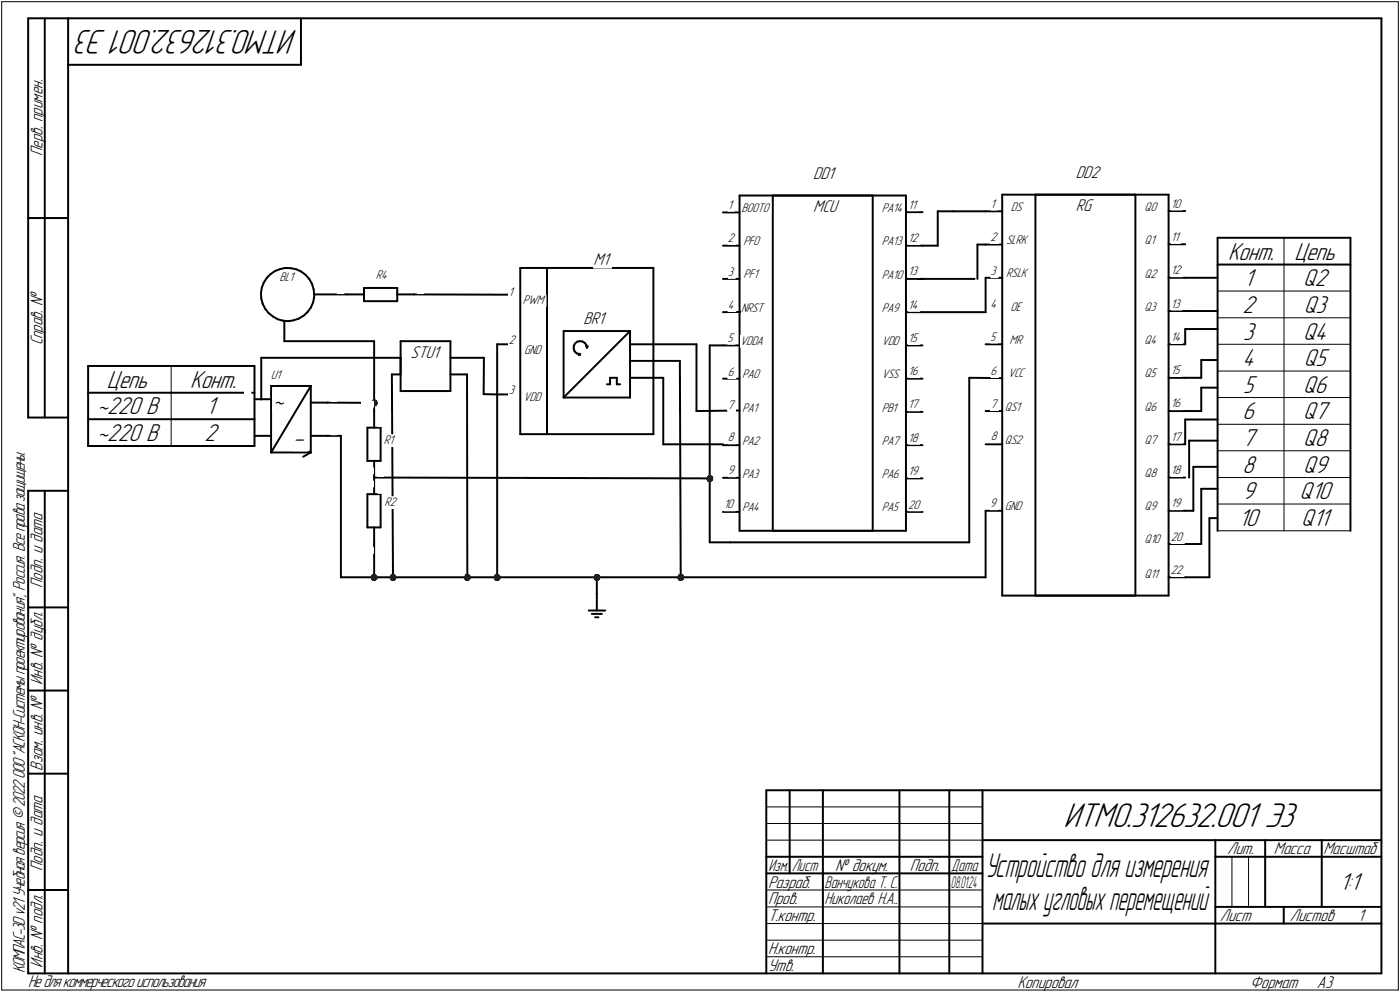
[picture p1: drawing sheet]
<svg xmlns="http://www.w3.org/2000/svg" width="421mm" height="298mm" viewBox="0 0 421 298" stroke-linecap="round" stroke-linejoin="round" font-family="sans-serif">
<defs><g id="words">
<g font-size="10.9">
<text x="89.4" y="9" transform="rotate(-180 89.4 9)">ИТМО.312632.001 Э3</text>
<text x="319.9" y="248.5">ИТМО.312632.001 Э3</text>
</g>
<g font-size="10.6">
<text x="296.4" y="263.5">Устройство для измерения</text>
<text x="298.4" y="273.5">малых угловых перемещений</text>
</g>
<g font-size="7.8">
<text x="369.3" y="78">Конт.</text>
<text x="389.3" y="78">Цепь</text>
<text x="374.2" y="86">1</text>
<text x="391.9" y="86">Q2</text>
<text x="373.7" y="94">2</text>
<text x="392.1" y="94">Q3</text>
<text x="373.9" y="102">3</text>
<text x="391.9" y="102">Q4</text>
<text x="373.7" y="110">4</text>
<text x="392.1" y="110">Q5</text>
<text x="32.1" y="116.5">Цепь</text>
<text x="57.2" y="116.5">Конт.</text>
<text x="373.9" y="118">5</text>
<text x="391.9" y="118">Q6</text>
<text x="29.1" y="124.5">~220 В</text>
<text x="62" y="124.5">1</text>
<text x="82" y="123">~</text>
<text x="373.7" y="126">6</text>
<text x="391.9" y="126">Q7</text>
<text x="29.1" y="132.5">~220 В</text>
<text x="61.5" y="132.5">2</text>
<text x="88.2" y="134">-</text>
<text x="373.7" y="134">7</text>
<text x="391.9" y="134">Q8</text>
<text x="373.7" y="142">8</text>
<text x="391.9" y="142">Q9</text>
<text x="373.7" y="150">9</text>
<text x="390.8" y="150">Q10</text>
<text x="372.6" y="158">10</text>
<text x="391.3" y="158">Q11</text>
<text x="402.9" y="267.5">1:1</text>
</g>
<g font-size="5.4">
<text x="12.8" y="46.9" transform="rotate(-90 12.8 46.9)">Перв. примен.</text>
<text x="244.6" y="53.8">DD1</text>
<text x="323.6" y="53.5">DD2</text>
<text x="244.6" y="63.8">MCU</text>
<text x="323.6" y="63.5">RG</text>
<text x="178.5" y="79.5">M1</text>
<text x="175.5" y="97.5">BR1</text>
<text x="12.8" y="103.8" transform="rotate(-90 12.8 103.8)">Справ. №</text>
<text x="123.5" y="107.5">STU1</text>
<text x="12.8" y="176.7" transform="rotate(-90 12.8 176.7)">Подп. и дата</text>
<text x="12.8" y="205.8" transform="rotate(-90 12.8 205.8)">Инв. № дубл.</text>
<text x="12.8" y="231.6" transform="rotate(-90 12.8 231.6)">Взам. инв. №</text>
<text x="369.1" y="256.8">Лит.</text>
<text x="383.1" y="256.8">Масса</text>
<text x="398" y="256.8">Масштаб</text>
<text x="12.8" y="261.7" transform="rotate(-90 12.8 261.7)">Подп. и дата</text>
<text x="251.2" y="261.8">№ докум.</text>
<text x="273.6" y="261.8">Подп.</text>
<text x="231" y="266.8">Разраб.</text>
<text x="231" y="271.8">Пров.</text>
<text x="248" y="271.8">Николаев Н.А..</text>
<text x="231" y="276.8">Т.контр.</text>
<text x="366.9" y="276.8">Лист</text>
<text x="387.9" y="276.8">Листов</text>
<text x="408.4" y="276.8">1</text>
<text x="231" y="286.8">Н.контр.</text>
<text x="7.5" y="292.5" transform="rotate(-90 7.5 292.5)">КОМПАС-3Dv21 Учебнаяверсия©2022ООО&quot;АСКОН-Системыпроектирования&quot;, Россия. Всеправазащищены.</text>
<text x="12.8" y="290.8" transform="rotate(-90 12.8 290.8)">Инв. № подл.</text>
<text x="231" y="291.8">Утв.</text>
<text x="8.5" y="296.7">Недлякоммерческогоиспользования</text>
<text x="306" y="296.8">Копировал</text>
<text x="376" y="296.8">Формат</text>
<text x="396" y="296.8">A3</text>
</g>
<g font-size="5.3">
<text x="231.1" y="261.8">Изм.</text>
<text x="238.1" y="261.8">Лист</text>
<text x="286.1" y="261.8">Дата</text>
<text x="248" y="266.8">Ванчукова Т. С.</text>
</g>
<text font-size="5.2" x="286" y="266.8">08.01.24</text>
<g font-size="4">
<text x="218.9" y="62.7">1</text>
<text x="223" y="63.7">BOOTO</text>
<text x="265.2" y="63.7">PA14</text>
<text x="273.1" y="62.7">11</text>
<text x="297.9" y="62.4">1</text>
<text x="304" y="63.4">DS</text>
<text x="344.2" y="63.4">Q0</text>
<text x="352.1" y="62.4">10</text>
<text x="218.9" y="72.8">2</text>
<text x="223.6" y="73.7">PF0</text>
<text x="265.2" y="73.7">PA13</text>
<text x="273.1" y="72.8">12</text>
<text x="297.9" y="72.5">2</text>
<text x="302.6" y="73.4">SLRK</text>
<text x="344.2" y="73.4">Q1</text>
<text x="352.1" y="72.4">11</text>
<text x="113.1" y="83.8">R4</text>
<text x="218.9" y="82.9">3</text>
<text x="223.6" y="83.6">PF1</text>
<text x="265.2" y="83.7">PA10</text>
<text x="273.1" y="82.8">13</text>
<text x="297.9" y="82.6">3</text>
<text x="302.6" y="83.3">RSLK</text>
<text x="344.2" y="83.4">Q2</text>
<text x="352.1" y="82.5">12</text>
<text x="84.1" y="84.5">BL1</text>
<text x="152.9" y="88.8">1</text>
<text x="157.2" y="91.5">PWM</text>
<text x="218.9" y="92.8">4</text>
<text x="222.9" y="93.7">NRST</text>
<text x="265.2" y="93.7">PA9</text>
<text x="273.1" y="92.8">14</text>
<text x="297.9" y="92.5">4</text>
<text x="303.9" y="93.4">OE</text>
<text x="344.2" y="93.4">Q3</text>
<text x="352.1" y="92.5">13</text>
<text x="153" y="103.3">2</text>
<text x="157.7" y="106.5">GND</text>
<text x="218.8" y="102.7">5</text>
<text x="222.6" y="103.7">VDDA</text>
<text x="265.2" y="103.7">VDD</text>
<text x="273.1" y="102.8">15</text>
<text x="297.8" y="102.4">5</text>
<text x="303.6" y="103.4">MR</text>
<text x="344.2" y="103.4">Q4</text>
<text x="352.1" y="102.5">14</text>
<text x="81.5" y="114">U1</text>
<text x="218.9" y="113">6</text>
<text x="223.2" y="113.7">PA0</text>
<text x="265.2" y="113.7">VSS</text>
<text x="273.1" y="112.8">16</text>
<text x="297.9" y="112.7">6</text>
<text x="303.2" y="113.4">VCC</text>
<text x="344.2" y="113.4">Q5</text>
<text x="352.1" y="112.5">15</text>
<text x="153" y="118.5">3</text>
<text x="157.5" y="120.4">VDD</text>
<text x="218.8" y="122.9">7</text>
<text x="223.2" y="123.7">PA1</text>
<text x="265.2" y="123.7">PB1</text>
<text x="273.1" y="122.8">17</text>
<text x="297.8" y="122.6">7</text>
<text x="302.2" y="123.4">QS1</text>
<text x="344.2" y="123.4">Q6</text>
<text x="352.1" y="122.5">16</text>
<text x="115.5" y="133.5">R1</text>
<text x="218.9" y="132.6">8</text>
<text x="223.2" y="133.7">PA2</text>
<text x="265.2" y="133.7">PA7</text>
<text x="273.1" y="132.8">18</text>
<text x="297.9" y="132.3">8</text>
<text x="302.2" y="133.4">QS2</text>
<text x="344.2" y="133.4">Q7</text>
<text x="352.1" y="132.5">17</text>
<text x="218.9" y="142.6">9</text>
<text x="223.2" y="143.7">PA3</text>
<text x="265.2" y="143.7">PA6</text>
<text x="273.1" y="142.8">19</text>
<text x="344.2" y="143.4">Q8</text>
<text x="352.1" y="142.5">18</text>
<text x="115.6" y="152.2">R2</text>
<text x="217.7" y="152.8">10</text>
<text x="223.2" y="153.7">PA4</text>
<text x="265.2" y="153.7">PA5</text>
<text x="273.2" y="152.8">20</text>
<text x="297.7" y="152.5">9</text>
<text x="302.2" y="153.4">GND</text>
<text x="344.2" y="153.4">Q9</text>
<text x="352.1" y="152.5">19</text>
<text x="344.2" y="163.3">Q10</text>
<text x="352.2" y="162.5">20</text>
<text x="344.2" y="173.6">Q11</text>
<text x="352.1" y="172.5">22</text>
</g>
</g></defs>
<g fill="none" stroke="#000" stroke-width=".59">
<path d="M8.5 5.5v120zM8.5 5.5h12zM13.5 5.5v120zM20.5 5.5v287zM20.5 5.5h395zM20.5 19.5h70zM90.5 5.5v14zM415.5 5.5v287zM222.4 58.8h50.1zM222.4 58.8v100.7zM232.4 58.8h30.1zM232.4 58.8v100.7z"/>
<path d="M262.5 58.8v100.7zM272.5 58.8v100.7zM301.4 58.5h50.1zM301.4 58.5v120.5zM311.4 58.5h30.1zM311.4 58.5v120.5zM341.5 58.5v120.5zM351.5 58.5v120.5zM8.5 65.5h12zM217.4 63.8h5zM217.4 73.8h5zM272.5 73.8h5z"/>
<path d="M272.5 63.8h5zM277.5 73.8h4.5zM282 63.5v10.3zM282 63.5h4.7zM286.7 63.5h9.7zM294 73.5h2.4zM294 73.5v10.3zM296.4 63.5h5zM296.4 73.5h5zM351.5 63.4h4.9zM351.5 73.4h4.9zM366.2 71.5h39.9z"/>
<path d="M366.2 79.5h39.9zM366.2 71.5v88zM406.1 71.5v88zM78.5 88.1l.1 1.6zM78.6 89.7l.4 1.6zM78.7 86.4l-.2 1.7zM79 91.3l.8 1.5zM79.3 84.9l-.6 1.5zM79.8 92.8l1 1.3zM80.3 83.5l1.1-1.1zM80.3 83.5l-1 1.4zM80.8 94.1l1.2 1z"/>
<path d="M81.4 82.4l1.3-1zM82 95.1l1.5 .8zM82.7 81.4l1.5-.5zM83.5 95.9l1.5 .5zM84.2 80.9l1.7-.4zM85 96.4l1.7 .1zM85.5 96.5v6zM85.9 80.5l1.6 .1zM86.7 96.5l1.6-.2zM87.5 80.6l1.7 .3zM88.3 96.3l1.5-.5zM89.2 80.9l1.4 .7z"/>
<path d="M89.8 95.8l1.5-.9zM90.6 81.6l1.3 1zM91.3 94.9l1.2-1.1zM91.9 82.6l1.1 1.3zM93 83.9l.8 1.4zM93.5 92.5l-1 1.3zM93.8 85.3l.5 1.6zM94.1 90.9l-.6 1.6zM94.3 86.9l.2 1.6zM94.5 88.5h10zM94.5 89.3l-.4 1.6zM94.5 88.5v.8z"/>
<path d="M104.5 88.5h5zM109.5 86.5v4zM109.5 90.5h10zM109.5 86.5h10zM119.5 86.5v4zM119.5 88.5h5zM124.5 88.5l30 .1zM156.5 80.5h40zM156.5 80.5v50zM164.5 80.5v50zM169.5 99.5h20zM169.5 99.5v20z"/>
<path d="M189.5 99.5v20zM196.5 80.5v50zM217.4 83.8h5zM217.4 93.8l5.5-.1zM272.5 83.8h5zM272.5 93.8h5zM276.1 83.8h17zM277.5 93.8h18.9zM296.4 83.5h5zM296.4 83.5v10.3zM351.5 83.5h4.9zM351.5 93.5h4.9z"/>
<path d="M356.4 83.5h9.8zM356.4 93.5h9.8zM356.4 98.9v4.6zM356.4 98.9h9.8zM26.5 110h50zM26.5 110v24zM26.5 118h25zM51.5 118h25zM76.5 110v24zM76.5 120h5zM78.6 107.5v12.6zM78.6 107.5h41.9z"/>
<path d="M81.5 116v20zM81.5 116h12zM85.5 102.5h27zM93.5 116v20zM93.5 116l-12 20zM112.5 102.5v18.6zM117.9 112.5h2.6zM117.9 112.5l.3 61zM120.5 102.5h15zM120.5 117.5h15zM120.5 102.5v15zM120.5 107.5v5z"/>
<path d="M135.5 102.5v15zM135.5 107.5h10zM135.5 112.5h5zM140.5 112.5v61zM145.5 118.4l4 .1zM145.5 107.5v10.9zM149.5 118.5h5zM149.5 103.5h5zM149.5 103.5v70zM169.5 119.5h20zM169.5 119.5l20-20zM172.6 104v.8z"/>
<path d="M172.6 104.8l.2 .8zM172.8 105.6l.6 .6zM172.9 103.3l.7-.6zM172.9 103.3l-.3 .7zM173.4 106.2l.8 .3zM173.6 102.7l.7-.2zM174.1 106.3l.4 .2zM174.1 106.8l.4-.3zM174.2 106.5h.3zM174.3 102.5l.9 .1zM175.2 102.6l.7 .4zM175.9 103l.5 .7z"/>
<path d="M176.3 104.1l.2 .4zM176.4 103.7l.1 .8zM176.8 104.1l-.3 .4zM182.5 115.5h1zM183.5 113.5v2zM183.5 113.5h2zM185.5 113.5v2zM185.5 115.5h1zM189.5 103.5h20zM189.5 113.5h10zM189.5 108.5h15zM199.5 113.5v20z"/>
<path d="M204.5 108.5l.2 65zM209.5 103.5v20zM213.4 103.8h4zM213.4 103.8v40zM217.4 103.8h5zM217.4 113.8h5zM272.5 103.8h5zM272.5 113.8h5zM291.5 113.5l9.9 .1zM291.5 113.5v49.5zM296.4 103.5h5zM351.5 103.5h4.9z"/>
<path d="M351.5 113.5h4.9zM356.4 113.5h4.9zM361.3 108.2v5.3zM361.3 108.2h4.9zM361.3 116.5v7zM361.3 116.5h4.9zM8.5 125.5h12zM26.5 126h50zM26.5 134h50zM76.5 131h5zM81.5 136h12zM91.2 137.2l2.3-1.2z"/>
<path d="M91.2 134.5l2.3 1.5zM93.5 121h5zM93.5 131h5zM98.5 131h4zM98.5 121l14 .1zM102.5 131v42.5zM110.5 128.5h4zM110.5 128.5v10zM110.5 138.5h4zM112.5 123.5v5zM112.5 138.5v5zM112.5 121.1v2.4z"/>
<path d="M114.5 128.5v10zM156.5 130.5h40zM199.5 133.5h17.9zM209.5 123.5l12.9-.1zM217.4 133.8h5zM272.5 123.8h5zM272.5 133.8h5zM296.4 133.5h5zM296.4 123.5h5zM351.5 123.5h4.9zM351.5 133.5h4.9zM356.4 123.5h4.9z"/>
<path d="M356.4 126.1h9.8zM356.4 126.1v7.4zM357.6 132.4h8.6zM357.6 132.4v11.1zM8.5 147.5v145zM8.5 147.5h12zM13.5 147.5v145zM110.5 148.5h4zM110.5 148.5v10zM110.5 158.5h4zM112.5 143.5v5zM112.5 158.5v5z"/>
<path d="M112.5 143.5l100.9 .3zM114.5 148.5v10zM213.4 143.8v19.2zM217.4 153.8h5zM217.4 143.6h5zM222.4 159.5h50.1zM232.4 159.5h30.1zM272.5 143.8h5zM272.5 153.8h5zM296.4 153.5h5zM296.4 153.5v20zM351.5 143.5h4.9z"/>
<path d="M351.5 153.5h4.9zM356.4 153.5h2.5zM358.9 140.3h7.3zM358.9 140.3v13.2zM361.3 146.9v16.6zM361.3 146.9h4.9zM363.7 155.7h2.5zM363.7 155.7v17.8zM102.5 173.5h10zM112.5 163.5v10zM112.5 173.5h5.7zM118.2 173.5h22.3z"/>
<path d="M140.5 173.5h9zM149.5 173.5h30zM179.5 173.5v5zM179.5 178.5v5zM179.5 173.5h25.2zM204.7 173.5h91.7zM213.4 163h6.1zM219.5 163h72zM301.4 179h50.1zM311.4 179h30.1zM351.5 163.5h4.9zM351.5 173.5h4.9z"/>
<path d="M356.4 163.5h4.9zM356.4 173.5h7.3zM8.5 182.5h12zM177 183.5h5zM178 184.5h3zM179 185.5h1zM8.5 207.5h12zM8.5 232.5h12zM230.5 237.5h185zM230.5 237.5v55zM237.5 237.5v25zM247.5 237.5v55z"/>
<path d="M270.5 237.5v55zM285.5 237.5v55zM295.5 237.5v55zM230.5 257.5h65zM295.5 252.5h120zM365.5 252.5v40zM365.5 257.5h15zM380.5 252.5v20zM380.5 257.5h35zM397.5 252.5v20zM8.5 267.5h12zM230.5 262.5h65z"/>
<path d="M295.5 277.5h70zM365.5 277.5h50zM365.5 272.5h50zM386.1 272.5v5zM8.5 292.5h12zM20.5 292.5h395z"/>
</g>
<g fill="none" stroke="#000" stroke-width=".3">
<path d="M.5 .5v297zM.5 .5h420zM420.5 .5v297zM386.2 71.5v88zM366.2 87.5h39.9zM366.2 95.5h39.9zM51.5 110v24zM366.2 103.5h39.9zM366.2 111.5h39.9zM366.2 119.5h39.9zM366.2 127.5h39.9zM366.2 135.5h39.9z"/>
<path d="M366.2 143.5h39.9zM366.2 151.5h39.9zM366.2 159.5h39.9zM230.5 247.5h65zM230.5 252.5h65zM230.5 242.5h65zM370.5 257.5v15zM375.5 257.5v15zM230.5 267.5h65zM230.5 272.5h65zM230.5 277.5h65zM.5 297.5h420z"/>
<path d="M230.5 282.5h65zM230.5 287.5h65z"/>
</g>
<g fill="#1c1c1c" stroke="#1c1c1c" stroke-width=".3">
<path d="M179.1 172.6h.7zM178.9 172.7h1.1zM178.9 172.8h1.3zM178.8 172.9h1.5zM178.8 173h1.5zM178.7 173.1h1.6zM178.6 173.1h1.8zM178.6 173.2h1.8zM178.6 173.3h1.9zM178.6 173.4h1.9zM178.6 173.5h1.9zM178.6 173.6h1.9zM178.6 173.7h1.9zM178.6 173.7h1.9zM178.6 173.8h1.8zM178.6 173.9h1.8zM178.6 174h1.7zM178.7 174.1h1.6zM178.9 174.2h1.4zM179 174.2h1.2zM179 174.3h1zM179.1 174.4h.8z"/>
<path d="M204.4 172.6h.7zM204.1 172.7h1.1zM204.1 172.8h1.3zM204 172.9h1.5zM203.9 173h1.6zM203.9 173.1h1.7zM203.9 173.1h1.8zM203.9 173.2h1.8zM203.8 173.3h1.9zM203.8 173.4h1.9zM203.8 173.5h1.9zM203.8 173.6h1.9zM203.8 173.7h1.9zM203.8 173.7h1.9zM203.8 173.8h1.9zM203.9 173.9h1.8zM203.9 174h1.7zM204 174.1h1.6zM204 174.2h1.5zM204 174.2h1.4zM204.1 174.3h1.1zM204.3 174.4h.8z"/>
<path d="M112.4 120.1h.5zM112.1 120.2h.8zM112 120.3h1.1zM111.9 120.4h1.3zM111.8 120.5h1.5zM111.8 120.6h1.6zM111.8 120.6h1.6zM111.7 120.7h1.8zM111.7 120.8h1.8zM111.6 120.9h1.9zM111.6 121h1.9zM111.6 121.1h1.9zM111.6 121.2h1.9zM111.6 121.2h1.9zM111.6 121.3h1.9zM111.6 121.4h1.9zM111.7 121.5h1.8zM111.7 121.6h1.7zM111.8 121.7h1.5zM111.8 121.8h1.5zM112 121.8h1.2zM112.1 121.9h.9zM112.3 122h.4z"/>
<path d="M213 142.9h.8zM213 143h1zM212.9 143.1h1.2zM212.8 143.2h1.4zM212.8 143.3h1.5zM212.7 143.3h1.6zM212.7 143.4h1.7zM212.6 143.5h1.8zM212.6 143.6h1.9zM212.5 143.7h2zM212.5 143.8h2zM212.5 143.8h2zM212.5 143.9h2zM212.5 144h2zM212.6 144.1h1.8zM212.6 144.2h1.8zM212.6 144.3h1.7zM212.7 144.4h1.6zM212.7 144.4h1.5zM212.8 144.5h1.3zM212.9 144.6h1.1zM213 144.7h.8z"/>
<path d="M112.1 172.6h.8zM112 172.7h1zM111.8 172.8h1.3zM111.8 172.9h1.4zM111.7 173h1.6zM111.7 173.1h1.7zM111.7 173.1h1.8zM111.7 173.2h1.8zM111.6 173.3h1.9zM111.6 173.4h1.9zM111.6 173.5h1.9zM111.6 173.6h1.9zM111.6 173.7h1.9zM111.6 173.7h1.9zM111.6 173.8h1.9zM111.7 173.9h1.8zM111.8 174h1.6zM111.8 174.1h1.6zM111.8 174.2h1.5zM111.8 174.2h1.3zM111.9 174.3h1.1zM112 174.4h.9z"/>
<path d="M149.2 172.6h.7zM148.9 172.7h1.1zM148.9 172.8h1.2zM148.8 172.9h1.4zM148.7 173h1.6zM148.7 173.1h1.7zM148.7 173.1h1.8zM148.7 173.2h1.8zM148.6 173.3h1.9zM148.6 173.4h1.9zM148.6 173.5h1.9zM148.6 173.6h1.9zM148.6 173.7h1.9zM148.6 173.7h1.9zM148.6 173.8h1.9zM148.7 173.9h1.8zM148.7 174h1.7zM148.8 174.1h1.6zM148.8 174.2h1.5zM148.8 174.2h1.4zM148.9 174.3h1.1zM149 174.4h.9z"/>
<path d="M117.9 172.6h.6zM117.7 172.7h1zM117.5 172.8h1.3zM117.5 172.9h1.4zM117.3 173h1.7zM117.3 173.1h1.7zM117.3 173.1h1.8zM117.3 173.2h1.8zM117.3 173.3h1.8zM117.3 173.4h1.8zM117.3 173.5h1.8zM117.3 173.6h1.8zM117.3 173.7h1.8zM117.3 173.7h1.8zM117.3 173.8h1.8zM117.3 173.9h1.8zM117.4 174h1.6zM117.4 174.1h1.6zM117.4 174.2h1.6zM117.5 174.2h1.3zM117.6 174.3h1.1zM117.7 174.4h.8z"/>
<path d="M140.2 172.6h.7zM140 172.7h1.1zM140 172.8h1.2zM139.9 172.9h1.4zM139.9 173h1.5zM139.8 173.1h1.6zM139.7 173.1h1.8zM139.7 173.2h1.8zM139.6 173.3h2zM139.6 173.4h2zM139.6 173.5h2zM139.6 173.6h2zM139.6 173.7h2zM139.7 173.7h1.9zM139.7 173.8h1.8zM139.7 173.9h1.8zM139.7 174h1.7zM139.8 174.1h1.6zM139.8 174.2h1.5zM139.9 174.2h1.3zM140 174.3h1.1zM140.1 174.4h.8z"/>
</g>
<g fill="#fff" stroke="#fff" stroke-width=".3">
<path d="M113.5 159.7h2zM113.5 159.8h2zM113.5 159.9h2zM113.5 159.9h2zM113.5 160h2zM113.5 160.1h2zM113.5 160.2h2zM113.5 160.3h2zM113.5 160.4h2zM113.5 160.4h2zM113.5 160.5h2zM113.5 160.6h2zM113.5 160.7h2zM113.5 160.8h2zM113.5 160.9h2zM113.5 161h2zM113.5 161h2zM113.5 161.1h2zM113.5 161.2h2zM113.5 161.3h2zM113.5 161.4h2zM113.5 161.5h2zM113.5 161.5h2zM113.5 161.6h2zM113.5 161.7h2zM113.5 161.8h2zM113.5 161.9h2zM113.5 162h2zM113.5 162.1h2zM113.5 162.1h2zM113.5 162.2h2zM113.5 162.3h2zM113.5 162.4h2zM113.5 162.5h2zM113.5 162.6h2zM113.5 162.6h2zM113.5 162.7h2zM113.5 162.8h2zM113.5 162.9h2zM113.5 163h2zM113.5 163.1h2zM113.5 163.2h2z"/>
<path d="M108.7 164.5h3.6zM108.7 164.6h3.6zM108.7 164.7h3.6zM108.7 164.8h3.6zM108.7 164.8h3.6zM108.7 164.9h3.6zM108.7 165h3.6zM108.7 165.1h3.6zM108.7 165.2h3.6zM108.7 165.3h3.6zM108.7 165.4h3.6zM108.7 165.4h3.6zM108.7 165.5h3.6zM108.7 165.6h3.6zM108.7 165.7h3.6zM108.7 165.8h3.6zM108.7 165.9h3.6zM108.7 165.9h3.6zM108.7 166h3.6zM108.7 166.1h3.6zM108.7 166.2h3.6zM108.7 166.3h3.6zM108.7 166.4h3.6z"/>
<path d="M108.7 140.5h3.6zM108.7 140.6h3.6zM108.7 140.7h3.6zM108.7 140.8h3.6zM108.7 140.9h3.6zM108.7 141h3.6zM108.7 141.1h3.6zM108.7 141.1h3.6zM108.7 141.2h3.6zM108.7 141.3h3.6zM108.7 141.4h3.6zM108.7 141.5h3.6zM108.7 141.6h3.6zM108.7 141.6h3.6zM108.7 141.7h3.6zM108.7 141.8h3.6zM108.7 141.9h3.6zM108.7 142h3.6zM108.7 142.1h3.6zM108.7 142.2h3.6zM108.7 142.2h3.6zM108.7 142.3h3.6zM108.7 142.4h3.6z"/>
<path d="M113.5 144.7h2zM113.5 144.8h2zM113.5 144.9h2zM113.5 144.9h2zM113.5 145h2zM113.5 145.1h2zM113.5 145.2h2zM113.5 145.3h2zM113.5 145.4h2zM113.5 145.5h2zM113.5 145.5h2zM113.5 145.6h2zM113.5 145.7h2zM113.5 145.8h2zM113.5 145.9h2zM113.5 146h2zM113.5 146h2zM113.5 146.1h2zM113.5 146.2h2zM113.5 146.3h2zM113.5 146.4h2zM113.5 146.5h2zM113.5 146.6h2zM113.5 146.6h2zM113.5 146.7h2zM113.5 146.8h2zM113.5 146.9h2zM113.5 147h2zM113.5 147.1h2zM113.5 147.2h2zM113.5 147.2h2zM113.5 147.3h2zM113.5 147.4h2zM113.5 147.5h2zM113.5 147.6h2zM113.5 147.7h2zM113.5 147.7h2zM113.5 147.8h2zM113.5 147.9h2zM113.5 148h2zM113.5 148.1h2zM113.5 148.2h2z"/>
<path d="M115.7 149.4h4zM115.7 149.4h4zM115.7 149.5h4zM115.7 149.6h4zM115.7 149.7h4zM115.7 149.8h4zM115.7 149.9h4zM115.7 149.9h4zM115.7 150h4zM115.7 150.1h4zM115.7 150.2h4zM115.7 150.3h4zM115.7 150.4h4zM115.7 150.5h4zM115.7 150.5h4zM115.7 150.6h4zM115.7 150.7h4zM115.7 150.8h4zM115.7 150.9h4zM115.7 151h4zM115.7 151h4zM115.7 151.1h4zM115.7 151.2h4zM115.7 151.3h4zM115.7 151.4h4zM115.7 151.5h4zM115.7 151.6h4zM115.7 151.6h4zM115.7 151.7h4zM115.7 151.8h4zM115.7 151.9h4zM115.7 152h4zM115.7 152.1h4zM115.7 152.1h4zM115.7 152.2h4zM115.7 152.3h4zM115.7 152.4h4zM115.7 152.5h4zM115.7 152.6h4zM115.7 152.7h4zM115.7 152.7h4zM115.7 152.8h4z"/>
<path d="M120.5 89.7h1.9zM120.5 89.7h1.9zM120.5 89.8h1.9zM120.5 89.9h1.9zM120.5 90h1.9zM120.5 90.1h1.9zM120.5 90.2h1.9zM120.5 90.3h1.9zM120.5 90.3h1.9zM120.5 90.4h1.9zM120.5 90.5h1.9zM120.5 90.6h1.9zM120.5 90.7h1.9zM120.5 90.8h1.9zM120.5 90.8h1.9zM120.5 90.9h1.9zM120.5 91h1.9zM120.5 91.1h1.9zM120.5 91.2h1.9zM120.5 91.3h1.9zM120.5 91.4h1.9zM120.5 91.4h1.9zM120.5 91.5h1.9zM120.5 91.6h1.9zM120.5 91.7h1.9zM120.5 91.8h1.9zM120.5 91.9h1.9zM120.5 91.9h1.9zM120.5 92h1.9zM120.5 92.1h1.9zM120.5 92.2h1.9zM120.5 92.3h1.9zM120.5 92.4h1.9zM120.5 92.5h1.9zM120.5 92.5h1.9zM120.5 92.6h1.9zM120.5 92.7h1.9zM120.5 92.8h1.9zM120.5 92.9h1.9zM120.5 93h1.9zM120.5 93h1.9zM120.5 93.1h1.9zM120.5 93.2h1.9z"/>
<path d="M125.5 84.7h2zM125.5 84.8h2zM125.5 84.8h2zM125.5 84.9h2zM125.5 85h2zM125.5 85.1h2zM125.5 85.2h2zM125.5 85.3h2zM125.5 85.3h2zM125.5 85.4h2zM125.5 85.5h2zM125.5 85.6h2zM125.5 85.7h2zM125.5 85.8h2zM125.5 85.9h2zM125.5 85.9h2zM125.5 86h2zM125.5 86.1h2zM125.5 86.2h2zM125.5 86.3h2zM125.5 86.4h2zM125.5 86.4h2zM125.5 86.5h2zM125.5 86.6h2zM125.5 86.7h2zM125.5 86.8h2zM125.5 86.9h2zM125.5 87h2zM125.5 87h2zM125.5 87.1h2zM125.5 87.2h2zM125.5 87.3h2zM125.5 87.4h2zM125.5 87.5h2zM125.5 87.5h2zM125.5 87.6h2zM125.5 87.7h2zM125.5 87.8h2zM125.5 87.9h2zM125.5 88h2zM125.5 88.1h2zM125.5 88.1h2zM125.5 88.2h2z"/>
<path d="M101.5 84.7h2zM101.5 84.8h2zM101.5 84.8h2zM101.5 84.9h2zM101.5 85h2zM101.5 85.1h2zM101.5 85.2h2zM101.5 85.3h2zM101.5 85.3h2zM101.5 85.4h2zM101.5 85.5h2zM101.5 85.6h2zM101.5 85.7h2zM101.5 85.8h2zM101.5 85.9h2zM101.5 85.9h2zM101.5 86h2zM101.5 86.1h2zM101.5 86.2h2zM101.5 86.3h2zM101.5 86.4h2zM101.5 86.4h2zM101.5 86.5h2zM101.5 86.6h2zM101.5 86.7h2zM101.5 86.8h2zM101.5 86.9h2zM101.5 87h2zM101.5 87h2zM101.5 87.1h2zM101.5 87.2h2zM101.5 87.3h2zM101.5 87.4h2zM101.5 87.5h2zM101.5 87.5h2zM101.5 87.6h2zM101.5 87.7h2zM101.5 87.8h2zM101.5 87.9h2zM101.5 88h2zM101.5 88.1h2zM101.5 88.1h2zM101.5 88.2h2z"/>
<path d="M106.5 89.7h2zM106.5 89.7h2zM106.5 89.8h2zM106.5 89.9h2zM106.5 90h2zM106.5 90.1h2zM106.5 90.2h2zM106.5 90.3h2zM106.5 90.3h2zM106.5 90.4h2zM106.5 90.5h2zM106.5 90.6h2zM106.5 90.7h2zM106.5 90.8h2zM106.5 90.8h2zM106.5 90.9h2zM106.5 91h2zM106.5 91.1h2zM106.5 91.2h2zM106.5 91.3h2zM106.5 91.4h2zM106.5 91.4h2zM106.5 91.5h2zM106.5 91.6h2zM106.5 91.7h2zM106.5 91.8h2zM106.5 91.9h2zM106.5 91.9h2zM106.5 92h2zM106.5 92.1h2zM106.5 92.2h2zM106.5 92.3h2zM106.5 92.4h2zM106.5 92.5h2zM106.5 92.5h2zM106.5 92.6h2zM106.5 92.7h2zM106.5 92.8h2zM106.5 92.9h2zM106.5 93h2zM106.5 93h2zM106.5 93.1h2zM106.5 93.2h2z"/>
<path d="M113 81h4.2zM113 81.1h4.2zM113 81.2h4.2zM113 81.3h4.2zM113 81.4h4.2zM113 81.4h4.2zM113 81.5h4.2zM113 81.6h4.2zM113 81.7h4.2zM113 81.8h4.2zM113 81.9h4.2zM113 82h4.2zM113 82h4.2zM113 82.1h4.2zM113 82.2h4.2zM113 82.3h4.2zM113 82.4h4.2zM113 82.5h4.2zM113 82.5h4.2zM113 82.6h4.2zM113 82.7h4.2zM113 82.8h4.2zM113 82.9h4.2zM113 83h4.2zM113 83.1h4.2zM113 83.1h4.2zM113 83.2h4.2zM113 83.3h4.2zM113 83.4h4.2zM113 83.5h4.2zM113 83.6h4.2zM113 83.7h4.2zM113 83.7h4.2zM113 83.8h4.2zM113 83.9h4.2zM113 84h4.2zM113 84.1h4.2zM113 84.2h4.2zM113 84.2h4.2zM113 84.3h4.2zM113 84.4h4.2zM113 84.5h4.2z"/>
<path d="M157.6 103.7h5.7zM157.6 103.8h5.7zM157.6 103.9h5.7zM157.6 104h5.7zM157.6 104.1h5.7zM157.6 104.1h5.7zM157.6 104.2h5.7zM157.6 104.3h5.7zM157.6 104.4h5.7zM157.6 104.5h5.7zM157.6 104.6h5.7zM157.6 104.6h5.7zM157.6 104.7h5.7zM157.6 104.8h5.7zM157.6 104.9h5.7zM157.6 105h5.7zM157.6 105.1h5.7zM157.6 105.2h5.7zM157.6 105.2h5.7zM157.6 105.3h5.7zM157.6 105.4h5.7zM157.6 105.5h5.7zM157.6 105.6h5.7zM157.6 105.7h5.7zM157.6 105.7h5.7zM157.6 105.8h5.7zM157.6 105.9h5.7zM157.6 106h5.7zM157.6 106.1h5.7zM157.6 106.2h5.7zM157.6 106.3h5.7zM157.6 106.3h5.7zM157.6 106.4h5.7zM157.6 106.5h5.7zM157.6 106.6h5.7zM157.6 106.7h5.7zM157.6 106.8h5.7zM157.6 106.8h5.7zM157.6 106.9h5.7zM157.6 107h5.7zM157.6 107.1h5.7zM157.6 107.2h5.7z"/>
<path d="M157.2 88.6h7.1zM157.2 88.7h7.1zM157.2 88.8h7.1zM157.2 88.9h7.1zM157.2 89h7.1zM157.2 89.1h7.1zM157.2 89.2h7.1zM157.2 89.2h7.1zM157.2 89.3h7.1zM157.2 89.4h7.1zM157.2 89.5h7.1zM157.2 89.6h7.1zM157.2 89.7h7.1zM157.2 89.7h7.1zM157.2 89.8h7.1zM157.2 89.9h7.1zM157.2 90h7.1zM157.2 90.1h7.1zM157.2 90.2h7.1zM157.2 90.3h7.1zM157.2 90.3h7.1zM157.2 90.4h7.1zM157.2 90.5h7.1zM157.2 90.6h7.1zM157.2 90.7h7.1zM157.2 90.8h7.1zM157.2 90.8h7.1zM157.2 90.9h7.1zM157.2 91h7.1zM157.2 91.1h7.1zM157.2 91.2h7.1zM157.2 91.3h7.1zM157.2 91.4h7.1zM157.2 91.4h7.1zM157.2 91.5h7.1zM157.2 91.6h7.1zM157.2 91.7h7.1zM157.2 91.8h7.1zM157.2 91.9h7.1zM157.2 91.9h7.1zM157.2 92h7.1zM157.2 92.1h7.1z"/>
<path d="M157.5 117.6h5.8zM157.5 117.7h5.8zM157.5 117.8h5.8zM157.5 117.9h5.8zM157.5 117.9h5.8zM157.5 118h5.8zM157.5 118.1h5.8zM157.5 118.2h5.8zM157.5 118.3h5.8zM157.5 118.4h5.8zM157.5 118.4h5.8zM157.5 118.5h5.8zM157.5 118.6h5.8zM157.5 118.7h5.8zM157.5 118.8h5.8zM157.5 118.9h5.8zM157.5 119h5.8zM157.5 119h5.8zM157.5 119.1h5.8zM157.5 119.2h5.8zM157.5 119.3h5.8zM157.5 119.4h5.8zM157.5 119.5h5.8zM157.5 119.5h5.8zM157.5 119.6h5.8zM157.5 119.7h5.8zM157.5 119.8h5.8zM157.5 119.9h5.8zM157.5 120h5.8zM157.5 120.1h5.8zM157.5 120.1h5.8zM157.5 120.2h5.8zM157.5 120.3h5.8zM157.5 120.4h5.8zM157.5 120.5h5.8zM157.5 120.6h5.8zM157.5 120.6h5.8zM157.5 120.7h5.8zM157.5 120.8h5.8zM157.5 120.9h5.8zM157.5 121h5.8zM157.5 121.1h5.8z"/>
<path d="M152.9 86h2zM152.9 86.1h2zM152.9 86.2h2zM152.9 86.3h2zM152.9 86.4h2zM152.9 86.4h2zM152.9 86.5h2zM152.9 86.6h2zM152.9 86.7h2zM152.9 86.8h2zM152.9 86.9h2zM152.9 87h2zM152.9 87h2zM152.9 87.1h2zM152.9 87.2h2zM152.9 87.3h2zM152.9 87.4h2zM152.9 87.5h2zM152.9 87.5h2zM152.9 87.6h2zM152.9 87.7h2zM152.9 87.8h2zM152.9 87.9h2zM152.9 88h2zM152.9 88.1h2zM152.9 88.1h2zM152.9 88.2h2zM152.9 88.3h2zM152.9 88.4h2zM152.9 88.5h2zM152.9 88.6h2zM152.9 88.6h2zM152.9 88.7h2zM152.9 88.8h2zM152.9 88.9h2zM152.9 89h2zM152.9 89.1h2zM152.9 89.2h2zM152.9 89.2h2zM152.9 89.3h2zM152.9 89.4h2zM152.9 89.5h2z"/>
<path d="M152.9 86h2zM152.9 86.1h2zM152.9 86.2h2zM152.9 86.3h2zM152.9 86.4h2zM152.9 86.4h2zM152.9 86.5h2zM152.9 86.6h2zM152.9 86.7h2zM152.9 86.8h2zM152.9 86.9h2zM152.9 87h2zM152.9 87h2zM152.9 87.1h2zM152.9 87.2h2zM152.9 87.3h2zM152.9 87.4h2zM152.9 87.5h2zM152.9 87.5h2zM152.9 87.6h2zM152.9 87.7h2zM152.9 87.8h2zM152.9 87.9h2zM152.9 88h2zM152.9 88.1h2zM152.9 88.1h2zM152.9 88.2h2zM152.9 88.3h2zM152.9 88.4h2zM152.9 88.5h2zM152.9 88.6h2zM152.9 88.6h2zM152.9 88.7h2zM152.9 88.8h2zM152.9 88.9h2zM152.9 89h2zM152.9 89.1h2zM152.9 89.2h2zM152.9 89.2h2zM152.9 89.3h2zM152.9 89.4h2zM152.9 89.5h2z"/>
<path d="M153 100.5h2.4zM153 100.6h2.4zM153 100.7h2.4zM153 100.8h2.4zM153 100.8h2.4zM153 100.9h2.4zM153 101h2.4zM153 101.1h2.4zM153 101.2h2.4zM153 101.3h2.4zM153 101.3h2.4zM153 101.4h2.4zM153 101.5h2.4zM153 101.6h2.4zM153 101.7h2.4zM153 101.8h2.4zM153 101.9h2.4zM153 101.9h2.4zM153 102h2.4zM153 102.1h2.4zM153 102.2h2.4zM153 102.3h2.4zM153 102.4h2.4zM153 102.4h2.4zM153 102.5h2.4zM153 102.6h2.4zM153 102.7h2.4zM153 102.8h2.4zM153 102.9h2.4zM153 103h2.4zM153 103h2.4zM153 103.1h2.4zM153 103.2h2.4zM153 103.3h2.4zM153 103.4h2.4zM153 103.5h2.4zM153 103.5h2.4zM153 103.6h2.4zM153 103.7h2.4zM153 103.8h2.4zM153 103.9h2.4zM153 104h2.4z"/>
<path d="M153 115.7h2.3zM153 115.8h2.3zM153 115.9h2.3zM153 116h2.3zM153 116.1h2.3zM153 116.2h2.3zM153 116.2h2.3zM153 116.3h2.3zM153 116.4h2.3zM153 116.5h2.3zM153 116.6h2.3zM153 116.7h2.3zM153 116.8h2.3zM153 116.8h2.3zM153 116.9h2.3zM153 117h2.3zM153 117.1h2.3zM153 117.2h2.3zM153 117.3h2.3zM153 117.3h2.3zM153 117.4h2.3zM153 117.5h2.3zM153 117.6h2.3zM153 117.7h2.3zM153 117.8h2.3zM153 117.9h2.3zM153 117.9h2.3zM153 118h2.3zM153 118.1h2.3zM153 118.2h2.3zM153 118.3h2.3zM153 118.4h2.3zM153 118.4h2.3zM153 118.5h2.3zM153 118.6h2.3zM153 118.7h2.3zM153 118.8h2.3zM153 118.9h2.3zM153 119h2.3zM153 119h2.3zM153 119.1h2.3zM153 119.2h2.3z"/>
<path d="M178.5 75.6h5.6zM178.5 75.7h5.6zM178.5 75.8h5.6zM178.5 75.9h5.6zM178.5 75.9h5.6zM178.5 76h5.6zM178.5 76.1h5.6zM178.5 76.2h5.6zM178.5 76.3h5.6zM178.5 76.4h5.6zM178.5 76.5h5.6zM178.5 76.5h5.6zM178.5 76.6h5.6zM178.5 76.7h5.6zM178.5 76.8h5.6zM178.5 76.9h5.6zM178.5 77h5.6zM178.5 77h5.6zM178.5 77.1h5.6zM178.5 77.2h5.6zM178.5 77.3h5.6zM178.5 77.4h5.6zM178.5 77.5h5.6zM178.5 77.6h5.6zM178.5 77.6h5.6zM178.5 77.7h5.6zM178.5 77.8h5.6zM178.5 77.9h5.6zM178.5 78h5.6zM178.5 78.1h5.6zM178.5 78.1h5.6zM178.5 78.2h5.6zM178.5 78.3h5.6zM178.5 78.4h5.6zM178.5 78.5h5.6zM178.5 78.6h5.6zM178.5 78.7h5.6zM178.5 78.7h5.6zM178.5 78.8h5.6zM178.5 78.9h5.6zM178.5 79h5.6zM178.5 79.1h5.6zM178.5 79.2h5.6zM178.5 79.2h5.6zM178.5 79.3h5.6zM178.5 79.4h5.6zM178.5 79.5h5.6zM178.5 79.6h5.6zM178.5 79.7h5.6zM178.5 79.8h5.6zM178.5 79.8h5.6zM178.5 79.9h5.6zM178.5 80h5.6zM178.5 80.1h5.6zM178.5 80.2h5.6zM178.5 80.3h5.6zM178.5 80.3h5.6zM178.5 80.4h5.6zM178.5 80.5h5.6z"/>
<path d="M84.1 81.7h4.8zM84.1 81.8h4.8zM84.1 81.9h4.8zM84.1 82h4.8zM84.1 82h4.8zM84.1 82.1h4.8zM84.1 82.2h4.8zM84.1 82.3h4.8zM84.1 82.4h4.8zM84.1 82.5h4.8zM84.1 82.5h4.8zM84.1 82.6h4.8zM84.1 82.7h4.8zM84.1 82.8h4.8zM84.1 82.9h4.8zM84.1 83h4.8zM84.1 83.1h4.8zM84.1 83.1h4.8zM84.1 83.2h4.8zM84.1 83.3h4.8zM84.1 83.4h4.8zM84.1 83.5h4.8zM84.1 83.6h4.8zM84.1 83.7h4.8zM84.1 83.7h4.8zM84.1 83.8h4.8zM84.1 83.9h4.8zM84.1 84h4.8zM84.1 84.1h4.8zM84.1 84.2h4.8zM84.1 84.2h4.8zM84.1 84.3h4.8zM84.1 84.4h4.8zM84.1 84.5h4.8zM84.1 84.6h4.8zM84.1 84.7h4.8zM84.1 84.8h4.8zM84.1 84.8h4.8zM84.1 84.9h4.8zM84.1 85h4.8zM84.1 85.1h4.8zM84.1 85.2h4.8z"/>
<path d="M113.5 139.7h2zM113.5 139.8h2zM113.5 139.9h2zM113.5 140h2zM113.5 140h2zM113.5 140.1h2zM113.5 140.2h2zM113.5 140.3h2zM113.5 140.4h2zM113.5 140.5h2zM113.5 140.5h2zM113.5 140.6h2zM113.5 140.7h2zM113.5 140.8h2zM113.5 140.9h2zM113.5 141h2zM113.5 141.1h2zM113.5 141.1h2zM113.5 141.2h2zM113.5 141.3h2zM113.5 141.4h2zM113.5 141.5h2zM113.5 141.6h2zM113.5 141.6h2zM113.5 141.7h2zM113.5 141.8h2zM113.5 141.9h2zM113.5 142h2zM113.5 142.1h2zM113.5 142.2h2zM113.5 142.2h2zM113.5 142.3h2zM113.5 142.4h2zM113.5 142.5h2zM113.5 142.6h2zM113.5 142.7h2zM113.5 142.7h2zM113.5 142.8h2zM113.5 142.9h2zM113.5 143h2zM113.5 143.1h2zM113.5 143.2h2z"/>
<path d="M108.7 144.5h3.6zM108.7 144.6h3.6zM108.7 144.7h3.6zM108.7 144.8h3.6zM108.7 144.9h3.6zM108.7 144.9h3.6zM108.7 145h3.6zM108.7 145.1h3.6zM108.7 145.2h3.6zM108.7 145.3h3.6zM108.7 145.4h3.6zM108.7 145.5h3.6zM108.7 145.5h3.6zM108.7 145.6h3.6zM108.7 145.7h3.6zM108.7 145.8h3.6zM108.7 145.9h3.6zM108.7 146h3.6zM108.7 146h3.6zM108.7 146.1h3.6zM108.7 146.2h3.6zM108.7 146.3h3.6zM108.7 146.4h3.6z"/>
<path d="M108.7 120.6h3.6zM108.7 120.6h3.6zM108.7 120.7h3.6zM108.7 120.8h3.6zM108.7 120.9h3.6zM108.7 121h3.6zM108.7 121.1h3.6zM108.7 121.2h3.6zM108.7 121.2h3.6zM108.7 121.3h3.6zM108.7 121.4h3.6zM108.7 121.5h3.6zM108.7 121.6h3.6zM108.7 121.7h3.6zM108.7 121.8h3.6zM108.7 121.8h3.6zM108.7 121.9h3.6zM108.7 122h3.6zM108.7 122.1h3.6zM108.7 122.2h3.6zM108.7 122.3h3.6zM108.7 122.3h3.6zM108.7 122.4h3.6z"/>
<path d="M113.5 124.7h2zM113.5 124.8h2zM113.5 124.9h2zM113.5 125h2zM113.5 125.1h2zM113.5 125.1h2zM113.5 125.2h2zM113.5 125.3h2zM113.5 125.4h2zM113.5 125.5h2zM113.5 125.6h2zM113.5 125.6h2zM113.5 125.7h2zM113.5 125.8h2zM113.5 125.9h2zM113.5 126h2zM113.5 126.1h2zM113.5 126.2h2zM113.5 126.2h2zM113.5 126.3h2zM113.5 126.4h2zM113.5 126.5h2zM113.5 126.6h2zM113.5 126.7h2zM113.5 126.7h2zM113.5 126.8h2zM113.5 126.9h2zM113.5 127h2zM113.5 127.1h2zM113.5 127.2h2zM113.5 127.3h2zM113.5 127.3h2zM113.5 127.4h2zM113.5 127.5h2zM113.5 127.6h2zM113.5 127.7h2zM113.5 127.8h2zM113.5 127.8h2zM113.5 127.9h2zM113.5 128h2zM113.5 128.1h2zM113.5 128.2h2z"/>
<path d="M115.5 130.7h3.5zM115.5 130.8h3.5zM115.5 130.9h3.5zM115.5 131h3.5zM115.5 131.1h3.5zM115.5 131.1h3.5zM115.5 131.2h3.5zM115.5 131.3h3.5zM115.5 131.4h3.5zM115.5 131.5h3.5zM115.5 131.6h3.5zM115.5 131.7h3.5zM115.5 131.7h3.5zM115.5 131.8h3.5zM115.5 131.9h3.5zM115.5 132h3.5zM115.5 132.1h3.5zM115.5 132.2h3.5zM115.5 132.2h3.5zM115.5 132.3h3.5zM115.5 132.4h3.5zM115.5 132.5h3.5zM115.5 132.6h3.5zM115.5 132.7h3.5zM115.5 132.8h3.5zM115.5 132.8h3.5zM115.5 132.9h3.5zM115.5 133h3.5zM115.5 133.1h3.5zM115.5 133.2h3.5zM115.5 133.3h3.5zM115.5 133.3h3.5zM115.5 133.4h3.5zM115.5 133.5h3.5zM115.5 133.6h3.5zM115.5 133.7h3.5zM115.5 133.8h3.5zM115.5 133.9h3.5zM115.5 133.9h3.5zM115.5 134h3.5zM115.5 134.1h3.5zM115.5 134.2h3.5z"/>
<path d="M297.9 59.6h2zM297.9 59.7h2zM297.9 59.8h2zM297.9 59.9h2zM297.9 59.9h2zM297.9 60h2zM297.9 60.1h2zM297.9 60.2h2zM297.9 60.3h2zM297.9 60.4h2zM297.9 60.5h2zM297.9 60.5h2zM297.9 60.6h2zM297.9 60.7h2zM297.9 60.8h2zM297.9 60.9h2zM297.9 61h2zM297.9 61h2zM297.9 61.1h2zM297.9 61.2h2zM297.9 61.3h2zM297.9 61.4h2zM297.9 61.5h2zM297.9 61.6h2zM297.9 61.6h2zM297.9 61.7h2zM297.9 61.8h2zM297.9 61.9h2zM297.9 62h2zM297.9 62.1h2zM297.9 62.1h2zM297.9 62.2h2zM297.9 62.3h2zM297.9 62.4h2zM297.9 62.5h2zM297.9 62.6h2zM297.9 62.7h2zM297.9 62.7h2zM297.9 62.8h2zM297.9 62.9h2zM297.9 63h2zM297.9 63.1h2z"/>
<path d="M297.9 69.7h2.5zM297.9 69.8h2.5zM297.9 69.8h2.5zM297.9 69.9h2.5zM297.9 70h2.5zM297.9 70.1h2.5zM297.9 70.2h2.5zM297.9 70.3h2.5zM297.9 70.4h2.5zM297.9 70.4h2.5zM297.9 70.5h2.5zM297.9 70.6h2.5zM297.9 70.7h2.5zM297.9 70.8h2.5zM297.9 70.9h2.5zM297.9 71h2.5zM297.9 71h2.5zM297.9 71.1h2.5zM297.9 71.2h2.5zM297.9 71.3h2.5zM297.9 71.4h2.5zM297.9 71.5h2.5zM297.9 71.5h2.5zM297.9 71.6h2.5zM297.9 71.7h2.5zM297.9 71.8h2.5zM297.9 71.9h2.5zM297.9 72h2.5zM297.9 72.1h2.5zM297.9 72.1h2.5zM297.9 72.2h2.5zM297.9 72.3h2.5zM297.9 72.4h2.5zM297.9 72.5h2.5zM297.9 72.6h2.5zM297.9 72.6h2.5zM297.9 72.7h2.5zM297.9 72.8h2.5zM297.9 72.9h2.5zM297.9 73h2.5zM297.9 73.1h2.5zM297.9 73.2h2.5z"/>
<path d="M297.9 79.8h2.3zM297.9 79.9h2.3zM297.9 80h2.3zM297.9 80.1h2.3zM297.9 80.2h2.3zM297.9 80.3h2.3zM297.9 80.3h2.3zM297.9 80.4h2.3zM297.9 80.5h2.3zM297.9 80.6h2.3zM297.9 80.7h2.3zM297.9 80.8h2.3zM297.9 80.9h2.3zM297.9 80.9h2.3zM297.9 81h2.3zM297.9 81.1h2.3zM297.9 81.2h2.3zM297.9 81.3h2.3zM297.9 81.4h2.3zM297.9 81.4h2.3zM297.9 81.5h2.3zM297.9 81.6h2.3zM297.9 81.7h2.3zM297.9 81.8h2.3zM297.9 81.9h2.3zM297.9 82h2.3zM297.9 82h2.3zM297.9 82.1h2.3zM297.9 82.2h2.3zM297.9 82.3h2.3zM297.9 82.4h2.3zM297.9 82.5h2.3zM297.9 82.5h2.3zM297.9 82.6h2.3zM297.9 82.7h2.3zM297.9 82.8h2.3zM297.9 82.9h2.3zM297.9 83h2.3zM297.9 83.1h2.3zM297.9 83.1h2.3zM297.9 83.2h2.3zM297.9 83.3h2.3z"/>
<path d="M297.9 129.5h2.5zM297.9 129.6h2.5zM297.9 129.7h2.5zM297.9 129.8h2.5zM297.9 129.9h2.5zM297.9 130h2.5zM297.9 130h2.5zM297.9 130.1h2.5zM297.9 130.2h2.5zM297.9 130.3h2.5zM297.9 130.4h2.5zM297.9 130.5h2.5zM297.9 130.6h2.5zM297.9 130.6h2.5zM297.9 130.7h2.5zM297.9 130.8h2.5zM297.9 130.9h2.5zM297.9 131h2.5zM297.9 131.1h2.5zM297.9 131.1h2.5zM297.9 131.2h2.5zM297.9 131.3h2.5zM297.9 131.4h2.5zM297.9 131.5h2.5zM297.9 131.6h2.5zM297.9 131.7h2.5zM297.9 131.7h2.5zM297.9 131.8h2.5zM297.9 131.9h2.5zM297.9 132h2.5zM297.9 132.1h2.5zM297.9 132.2h2.5zM297.9 132.2h2.5zM297.9 132.3h2.5zM297.9 132.4h2.5zM297.9 132.5h2.5zM297.9 132.6h2.5zM297.9 132.7h2.5zM297.9 132.8h2.5zM297.9 132.8h2.5zM297.9 132.9h2.5zM297.9 133h2.5z"/>
<path d="M297.8 99.6h2.3zM297.8 99.7h2.3zM297.8 99.7h2.3zM297.8 99.8h2.3zM297.8 99.9h2.3zM297.8 100h2.3zM297.8 100.1h2.3zM297.8 100.2h2.3zM297.8 100.2h2.3zM297.8 100.3h2.3zM297.8 100.4h2.3zM297.8 100.5h2.3zM297.8 100.6h2.3zM297.8 100.7h2.3zM297.8 100.8h2.3zM297.8 100.8h2.3zM297.8 100.9h2.3zM297.8 101h2.3zM297.8 101.1h2.3zM297.8 101.2h2.3zM297.8 101.3h2.3zM297.8 101.3h2.3zM297.8 101.4h2.3zM297.8 101.5h2.3zM297.8 101.6h2.3zM297.8 101.7h2.3zM297.8 101.8h2.3zM297.8 101.9h2.3zM297.8 101.9h2.3zM297.8 102h2.3zM297.8 102.1h2.3zM297.8 102.2h2.3zM297.8 102.3h2.3zM297.8 102.4h2.3zM297.8 102.4h2.3zM297.8 102.5h2.3zM297.8 102.6h2.3zM297.8 102.7h2.3zM297.8 102.8h2.3zM297.8 102.9h2.3zM297.8 103h2.3zM297.8 103h2.3z"/>
<path d="M297.7 149.7h2.4zM297.7 149.8h2.4zM297.7 149.9h2.4zM297.7 149.9h2.4zM297.7 150h2.4zM297.7 150.1h2.4zM297.7 150.2h2.4zM297.7 150.3h2.4zM297.7 150.4h2.4zM297.7 150.5h2.4zM297.7 150.5h2.4zM297.7 150.6h2.4zM297.7 150.7h2.4zM297.7 150.8h2.4zM297.7 150.9h2.4zM297.7 151h2.4zM297.7 151h2.4zM297.7 151.1h2.4zM297.7 151.2h2.4zM297.7 151.3h2.4zM297.7 151.4h2.4zM297.7 151.5h2.4zM297.7 151.6h2.4zM297.7 151.6h2.4zM297.7 151.7h2.4zM297.7 151.8h2.4zM297.7 151.9h2.4zM297.7 152h2.4zM297.7 152.1h2.4zM297.7 152.1h2.4zM297.7 152.2h2.4zM297.7 152.3h2.4zM297.7 152.4h2.4zM297.7 152.5h2.4zM297.7 152.6h2.4zM297.7 152.7h2.4zM297.7 152.7h2.4zM297.7 152.8h2.4zM297.7 152.9h2.4zM297.7 153h2.4zM297.7 153.1h2.4zM297.7 153.2h2.4z"/>
<path d="M297.9 109.9h2.5zM297.9 110h2.5zM297.9 110.1h2.5zM297.9 110.2h2.5zM297.9 110.2h2.5zM297.9 110.3h2.5zM297.9 110.4h2.5zM297.9 110.5h2.5zM297.9 110.6h2.5zM297.9 110.7h2.5zM297.9 110.7h2.5zM297.9 110.8h2.5zM297.9 110.9h2.5zM297.9 111h2.5zM297.9 111.1h2.5zM297.9 111.2h2.5zM297.9 111.3h2.5zM297.9 111.3h2.5zM297.9 111.4h2.5zM297.9 111.5h2.5zM297.9 111.6h2.5zM297.9 111.7h2.5zM297.9 111.8h2.5zM297.9 111.8h2.5zM297.9 111.9h2.5zM297.9 112h2.5zM297.9 112.1h2.5zM297.9 112.2h2.5zM297.9 112.3h2.5zM297.9 112.4h2.5zM297.9 112.4h2.5zM297.9 112.5h2.5zM297.9 112.6h2.5zM297.9 112.7h2.5zM297.9 112.8h2.5zM297.9 112.9h2.5zM297.9 112.9h2.5zM297.9 113h2.5zM297.9 113.1h2.5zM297.9 113.2h2.5zM297.9 113.3h2.5zM297.9 113.4h2.5z"/>
<path d="M297.9 119.8h2.4zM297.9 119.9h2.4zM297.9 120h2.4zM297.9 120.1h2.4zM297.9 120.1h2.4zM297.9 120.2h2.4zM297.9 120.3h2.4zM297.9 120.4h2.4zM297.9 120.5h2.4zM297.9 120.6h2.4zM297.9 120.6h2.4zM297.9 120.7h2.4zM297.9 120.8h2.4zM297.9 120.9h2.4zM297.9 121h2.4zM297.9 121.1h2.4zM297.9 121.2h2.4zM297.9 121.2h2.4zM297.9 121.3h2.4zM297.9 121.4h2.4zM297.9 121.5h2.4zM297.9 121.6h2.4zM297.9 121.7h2.4zM297.9 121.8h2.4zM297.9 121.8h2.4zM297.9 121.9h2.4zM297.9 122h2.4zM297.9 122.1h2.4zM297.9 122.2h2.4zM297.9 122.3h2.4zM297.9 122.3h2.4zM297.9 122.4h2.4zM297.9 122.5h2.4zM297.9 122.6h2.4zM297.9 122.7h2.4zM297.9 122.8h2.4zM297.9 122.9h2.4zM297.9 122.9h2.4zM297.9 123h2.4zM297.9 123.1h2.4zM297.9 123.2h2.4zM297.9 123.3h2.4zM297.9 123.4h2.4z"/>
<path d="M297.9 89.7h2.5zM297.9 89.8h2.5zM297.9 89.9h2.5zM297.9 90h2.5zM297.9 90.1h2.5zM297.9 90.2h2.5zM297.9 90.3h2.5zM297.9 90.3h2.5zM297.9 90.4h2.5zM297.9 90.5h2.5zM297.9 90.6h2.5zM297.9 90.7h2.5zM297.9 90.8h2.5zM297.9 90.8h2.5zM297.9 90.9h2.5zM297.9 91h2.5zM297.9 91.1h2.5zM297.9 91.2h2.5zM297.9 91.3h2.5zM297.9 91.4h2.5zM297.9 91.4h2.5zM297.9 91.5h2.5zM297.9 91.6h2.5zM297.9 91.7h2.5zM297.9 91.8h2.5zM297.9 91.9h2.5zM297.9 91.9h2.5zM297.9 92h2.5zM297.9 92.1h2.5zM297.9 92.2h2.5zM297.9 92.3h2.5zM297.9 92.4h2.5zM297.9 92.5h2.5zM297.9 92.5h2.5zM297.9 92.6h2.5zM297.9 92.7h2.5zM297.9 92.8h2.5zM297.9 92.9h2.5zM297.9 93h2.5zM297.9 93h2.5zM297.9 93.1h2.5zM297.9 93.2h2.5z"/>
<path d="M304 60.6h4.1zM304 60.7h4.1zM304 60.8h4.1zM304 60.9h4.1zM304 61h4.1zM304 61h4.1zM304 61.1h4.1zM304 61.2h4.1zM304 61.3h4.1zM304 61.4h4.1zM304 61.5h4.1zM304 61.6h4.1zM304 61.6h4.1zM304 61.7h4.1zM304 61.8h4.1zM304 61.9h4.1zM304 62h4.1zM304 62.1h4.1zM304 62.1h4.1zM304 62.2h4.1zM304 62.3h4.1zM304 62.4h4.1zM304 62.5h4.1zM304 62.6h4.1zM304 62.7h4.1zM304 62.7h4.1zM304 62.8h4.1zM304 62.9h4.1zM304 63h4.1zM304 63.1h4.1zM304 63.2h4.1zM304 63.2h4.1zM304 63.3h4.1zM304 63.4h4.1zM304 63.5h4.1zM304 63.6h4.1zM304 63.7h4.1zM304 63.8h4.1zM304 63.8h4.1zM304 63.9h4.1zM304 64h4.1zM304 64.1h4.1z"/>
<path d="M302.6 70.6h6.9zM302.6 70.7h6.9zM302.6 70.8h6.9zM302.6 70.9h6.9zM302.6 71h6.9zM302.6 71h6.9zM302.6 71.1h6.9zM302.6 71.2h6.9zM302.6 71.3h6.9zM302.6 71.4h6.9zM302.6 71.5h6.9zM302.6 71.5h6.9zM302.6 71.6h6.9zM302.6 71.7h6.9zM302.6 71.8h6.9zM302.6 71.9h6.9zM302.6 72h6.9zM302.6 72.1h6.9zM302.6 72.1h6.9zM302.6 72.2h6.9zM302.6 72.3h6.9zM302.6 72.4h6.9zM302.6 72.5h6.9zM302.6 72.6h6.9zM302.6 72.6h6.9zM302.6 72.7h6.9zM302.6 72.8h6.9zM302.6 72.9h6.9zM302.6 73h6.9zM302.6 73.1h6.9zM302.6 73.2h6.9zM302.6 73.2h6.9zM302.6 73.3h6.9zM302.6 73.4h6.9zM302.6 73.5h6.9zM302.6 73.6h6.9zM302.6 73.7h6.9zM302.6 73.7h6.9zM302.6 73.8h6.9zM302.6 73.9h6.9zM302.6 74h6.9zM302.6 74.1h6.9z"/>
<path d="M302.6 80.5h6.9zM302.6 80.6h6.9zM302.6 80.7h6.9zM302.6 80.8h6.9zM302.6 80.9h6.9zM302.6 80.9h6.9zM302.6 81h6.9zM302.6 81.1h6.9zM302.6 81.2h6.9zM302.6 81.3h6.9zM302.6 81.4h6.9zM302.6 81.4h6.9zM302.6 81.5h6.9zM302.6 81.6h6.9zM302.6 81.7h6.9zM302.6 81.8h6.9zM302.6 81.9h6.9zM302.6 82h6.9zM302.6 82h6.9zM302.6 82.1h6.9zM302.6 82.2h6.9zM302.6 82.3h6.9zM302.6 82.4h6.9zM302.6 82.5h6.9zM302.6 82.5h6.9zM302.6 82.6h6.9zM302.6 82.7h6.9zM302.6 82.8h6.9zM302.6 82.9h6.9zM302.6 83h6.9zM302.6 83.1h6.9zM302.6 83.1h6.9zM302.6 83.2h6.9zM302.6 83.3h6.9zM302.6 83.4h6.9zM302.6 83.5h6.9zM302.6 83.6h6.9zM302.6 83.7h6.9zM302.6 83.7h6.9zM302.6 83.8h6.9zM302.6 83.9h6.9zM302.6 84h6.9z"/>
<path d="M304 90.6h3.8zM304 90.7h3.8zM304 90.8h3.8zM304 90.8h3.8zM304 90.9h3.8zM304 91h3.8zM304 91.1h3.8zM304 91.2h3.8zM304 91.3h3.8zM304 91.4h3.8zM304 91.4h3.8zM304 91.5h3.8zM304 91.6h3.8zM304 91.7h3.8zM304 91.8h3.8zM304 91.9h3.8zM304 91.9h3.8zM304 92h3.8zM304 92.1h3.8zM304 92.2h3.8zM304 92.3h3.8zM304 92.4h3.8zM304 92.5h3.8zM304 92.5h3.8zM304 92.6h3.8zM304 92.7h3.8zM304 92.8h3.8zM304 92.9h3.8zM304 93h3.8zM304 93h3.8zM304 93.1h3.8zM304 93.2h3.8zM304 93.3h3.8zM304 93.4h3.8zM304 93.5h3.8zM304 93.6h3.8zM304 93.6h3.8zM304 93.7h3.8zM304 93.8h3.8zM304 93.9h3.8zM304 94h3.8zM304 94.1h3.8z"/>
<path d="M303.6 100.6h4.5zM303.6 100.7h4.5zM303.6 100.8h4.5zM303.6 100.8h4.5zM303.6 100.9h4.5zM303.6 101h4.5zM303.6 101.1h4.5zM303.6 101.2h4.5zM303.6 101.3h4.5zM303.6 101.3h4.5zM303.6 101.4h4.5zM303.6 101.5h4.5zM303.6 101.6h4.5zM303.6 101.7h4.5zM303.6 101.8h4.5zM303.6 101.9h4.5zM303.6 101.9h4.5zM303.6 102h4.5zM303.6 102.1h4.5zM303.6 102.2h4.5zM303.6 102.3h4.5zM303.6 102.4h4.5zM303.6 102.4h4.5zM303.6 102.5h4.5zM303.6 102.6h4.5zM303.6 102.7h4.5zM303.6 102.8h4.5zM303.6 102.9h4.5zM303.6 103h4.5zM303.6 103h4.5zM303.6 103.1h4.5zM303.6 103.2h4.5zM303.6 103.3h4.5zM303.6 103.4h4.5zM303.6 103.5h4.5zM303.6 103.5h4.5zM303.6 103.6h4.5zM303.6 103.7h4.5zM303.6 103.8h4.5zM303.6 103.9h4.5zM303.6 104h4.5zM303.6 104.1h4.5z"/>
<path d="M303.2 110.6h5.5zM303.2 110.7h5.5zM303.2 110.7h5.5zM303.2 110.8h5.5zM303.2 110.9h5.5zM303.2 111h5.5zM303.2 111.1h5.5zM303.2 111.2h5.5zM303.2 111.3h5.5zM303.2 111.3h5.5zM303.2 111.4h5.5zM303.2 111.5h5.5zM303.2 111.6h5.5zM303.2 111.7h5.5zM303.2 111.8h5.5zM303.2 111.8h5.5zM303.2 111.9h5.5zM303.2 112h5.5zM303.2 112.1h5.5zM303.2 112.2h5.5zM303.2 112.3h5.5zM303.2 112.4h5.5zM303.2 112.4h5.5zM303.2 112.5h5.5zM303.2 112.6h5.5zM303.2 112.7h5.5zM303.2 112.8h5.5zM303.2 112.9h5.5zM303.2 112.9h5.5zM303.2 113h5.5zM303.2 113.1h5.5zM303.2 113.2h5.5zM303.2 113.3h5.5zM303.2 113.4h5.5zM303.2 113.5h5.5zM303.2 113.5h5.5zM303.2 113.6h5.5zM303.2 113.7h5.5zM303.2 113.8h5.5zM303.2 113.9h5.5zM303.2 114h5.5zM303.2 114h5.5zM303.2 114.1h5.5z"/>
<path d="M302.2 120.6h5.3zM302.2 120.6h5.3zM302.2 120.7h5.3zM302.2 120.8h5.3zM302.2 120.9h5.3zM302.2 121h5.3zM302.2 121.1h5.3zM302.2 121.2h5.3zM302.2 121.2h5.3zM302.2 121.3h5.3zM302.2 121.4h5.3zM302.2 121.5h5.3zM302.2 121.6h5.3zM302.2 121.7h5.3zM302.2 121.8h5.3zM302.2 121.8h5.3zM302.2 121.9h5.3zM302.2 122h5.3zM302.2 122.1h5.3zM302.2 122.2h5.3zM302.2 122.3h5.3zM302.2 122.3h5.3zM302.2 122.4h5.3zM302.2 122.5h5.3zM302.2 122.6h5.3zM302.2 122.7h5.3zM302.2 122.8h5.3zM302.2 122.9h5.3zM302.2 122.9h5.3zM302.2 123h5.3zM302.2 123.1h5.3zM302.2 123.2h5.3zM302.2 123.3h5.3zM302.2 123.4h5.3zM302.2 123.4h5.3zM302.2 123.5h5.3zM302.2 123.6h5.3zM302.2 123.7h5.3zM302.2 123.8h5.3zM302.2 123.9h5.3zM302.2 124h5.3zM302.2 124h5.3zM302.2 124.1h5.3z"/>
<path d="M302.2 130.6h5.8zM302.2 130.7h5.8zM302.2 130.8h5.8zM302.2 130.9h5.8zM302.2 131h5.8zM302.2 131.1h5.8zM302.2 131.1h5.8zM302.2 131.2h5.8zM302.2 131.3h5.8zM302.2 131.4h5.8zM302.2 131.5h5.8zM302.2 131.6h5.8zM302.2 131.7h5.8zM302.2 131.7h5.8zM302.2 131.8h5.8zM302.2 131.9h5.8zM302.2 132h5.8zM302.2 132.1h5.8zM302.2 132.2h5.8zM302.2 132.2h5.8zM302.2 132.3h5.8zM302.2 132.4h5.8zM302.2 132.5h5.8zM302.2 132.6h5.8zM302.2 132.7h5.8zM302.2 132.8h5.8zM302.2 132.8h5.8zM302.2 132.9h5.8zM302.2 133h5.8zM302.2 133.1h5.8zM302.2 133.2h5.8zM302.2 133.3h5.8zM302.2 133.3h5.8zM302.2 133.4h5.8zM302.2 133.5h5.8zM302.2 133.6h5.8zM302.2 133.7h5.8zM302.2 133.8h5.8zM302.2 133.9h5.8zM302.2 133.9h5.8zM302.2 134h5.8zM302.2 134.1h5.8z"/>
<path d="M302.2 150.6h5.6zM302.2 150.7h5.6zM302.2 150.8h5.6zM302.2 150.9h5.6zM302.2 151h5.6zM302.2 151h5.6zM302.2 151.1h5.6zM302.2 151.2h5.6zM302.2 151.3h5.6zM302.2 151.4h5.6zM302.2 151.5h5.6zM302.2 151.6h5.6zM302.2 151.6h5.6zM302.2 151.7h5.6zM302.2 151.8h5.6zM302.2 151.9h5.6zM302.2 152h5.6zM302.2 152.1h5.6zM302.2 152.1h5.6zM302.2 152.2h5.6zM302.2 152.3h5.6zM302.2 152.4h5.6zM302.2 152.5h5.6zM302.2 152.6h5.6zM302.2 152.7h5.6zM302.2 152.7h5.6zM302.2 152.8h5.6zM302.2 152.9h5.6zM302.2 153h5.6zM302.2 153.1h5.6zM302.2 153.2h5.6zM302.2 153.2h5.6zM302.2 153.3h5.6zM302.2 153.4h5.6zM302.2 153.5h5.6zM302.2 153.6h5.6zM302.2 153.7h5.6zM302.2 153.8h5.6zM302.2 153.8h5.6zM302.2 153.9h5.6zM302.2 154h5.6zM302.2 154.1h5.6z"/>
<path d="M344.2 60.6h4.3zM344.2 60.7h4.3zM344.2 60.8h4.3zM344.2 60.9h4.3zM344.2 61h4.3zM344.2 61h4.3zM344.2 61.1h4.3zM344.2 61.2h4.3zM344.2 61.3h4.3zM344.2 61.4h4.3zM344.2 61.5h4.3zM344.2 61.6h4.3zM344.2 61.6h4.3zM344.2 61.7h4.3zM344.2 61.8h4.3zM344.2 61.9h4.3zM344.2 62h4.3zM344.2 62.1h4.3zM344.2 62.1h4.3zM344.2 62.2h4.3zM344.2 62.3h4.3zM344.2 62.4h4.3zM344.2 62.5h4.3zM344.2 62.6h4.3zM344.2 62.7h4.3zM344.2 62.7h4.3zM344.2 62.8h4.3zM344.2 62.9h4.3zM344.2 63h4.3zM344.2 63.1h4.3zM344.2 63.2h4.3zM344.2 63.2h4.3zM344.2 63.3h4.3zM344.2 63.4h4.3zM344.2 63.5h4.3zM344.2 63.6h4.3zM344.2 63.7h4.3zM344.2 63.8h4.3zM344.2 63.8h4.3zM344.2 63.9h4.3zM344.2 64h4.3zM344.2 64.1h4.3z"/>
<path d="M344.2 70.6h3.8zM344.2 70.7h3.8zM344.2 70.8h3.8zM344.2 70.9h3.8zM344.2 71h3.8zM344.2 71h3.8zM344.2 71.1h3.8zM344.2 71.2h3.8zM344.2 71.3h3.8zM344.2 71.4h3.8zM344.2 71.5h3.8zM344.2 71.5h3.8zM344.2 71.6h3.8zM344.2 71.7h3.8zM344.2 71.8h3.8zM344.2 71.9h3.8zM344.2 72h3.8zM344.2 72.1h3.8zM344.2 72.1h3.8zM344.2 72.2h3.8zM344.2 72.3h3.8zM344.2 72.4h3.8zM344.2 72.5h3.8zM344.2 72.6h3.8zM344.2 72.6h3.8zM344.2 72.7h3.8zM344.2 72.8h3.8zM344.2 72.9h3.8zM344.2 73h3.8zM344.2 73.1h3.8zM344.2 73.2h3.8zM344.2 73.2h3.8zM344.2 73.3h3.8zM344.2 73.4h3.8zM344.2 73.5h3.8zM344.2 73.6h3.8zM344.2 73.7h3.8zM344.2 73.7h3.8zM344.2 73.8h3.8zM344.2 73.9h3.8zM344.2 74h3.8zM344.2 74.1h3.8z"/>
<path d="M344.2 80.6h4.3zM344.2 80.7h4.3zM344.2 80.8h4.3zM344.2 80.9h4.3zM344.2 80.9h4.3zM344.2 81h4.3zM344.2 81.1h4.3zM344.2 81.2h4.3zM344.2 81.3h4.3zM344.2 81.4h4.3zM344.2 81.4h4.3zM344.2 81.5h4.3zM344.2 81.6h4.3zM344.2 81.7h4.3zM344.2 81.8h4.3zM344.2 81.9h4.3zM344.2 82h4.3zM344.2 82h4.3zM344.2 82.1h4.3zM344.2 82.2h4.3zM344.2 82.3h4.3zM344.2 82.4h4.3zM344.2 82.5h4.3zM344.2 82.5h4.3zM344.2 82.6h4.3zM344.2 82.7h4.3zM344.2 82.8h4.3zM344.2 82.9h4.3zM344.2 83h4.3zM344.2 83.1h4.3zM344.2 83.1h4.3zM344.2 83.2h4.3zM344.2 83.3h4.3zM344.2 83.4h4.3zM344.2 83.5h4.3zM344.2 83.6h4.3zM344.2 83.7h4.3zM344.2 83.7h4.3zM344.2 83.8h4.3zM344.2 83.9h4.3zM344.2 84h4.3zM344.2 84.1h4.3z"/>
<path d="M344.2 90.6h4zM344.2 90.7h4zM344.2 90.8h4zM344.2 90.8h4zM344.2 90.9h4zM344.2 91h4zM344.2 91.1h4zM344.2 91.2h4zM344.2 91.3h4zM344.2 91.4h4zM344.2 91.4h4zM344.2 91.5h4zM344.2 91.6h4zM344.2 91.7h4zM344.2 91.8h4zM344.2 91.9h4zM344.2 91.9h4zM344.2 92h4zM344.2 92.1h4zM344.2 92.2h4zM344.2 92.3h4zM344.2 92.4h4zM344.2 92.5h4zM344.2 92.5h4zM344.2 92.6h4zM344.2 92.7h4zM344.2 92.8h4zM344.2 92.9h4zM344.2 93h4zM344.2 93h4zM344.2 93.1h4zM344.2 93.2h4zM344.2 93.3h4zM344.2 93.4h4zM344.2 93.5h4zM344.2 93.6h4zM344.2 93.6h4zM344.2 93.7h4zM344.2 93.8h4zM344.2 93.9h4zM344.2 94h4zM344.2 94.1h4z"/>
<path d="M344.2 100.6h4.3zM344.2 100.7h4.3zM344.2 100.8h4.3zM344.2 100.8h4.3zM344.2 100.9h4.3zM344.2 101h4.3zM344.2 101.1h4.3zM344.2 101.2h4.3zM344.2 101.3h4.3zM344.2 101.3h4.3zM344.2 101.4h4.3zM344.2 101.5h4.3zM344.2 101.6h4.3zM344.2 101.7h4.3zM344.2 101.8h4.3zM344.2 101.9h4.3zM344.2 101.9h4.3zM344.2 102h4.3zM344.2 102.1h4.3zM344.2 102.2h4.3zM344.2 102.3h4.3zM344.2 102.4h4.3zM344.2 102.4h4.3zM344.2 102.5h4.3zM344.2 102.6h4.3zM344.2 102.7h4.3zM344.2 102.8h4.3zM344.2 102.9h4.3zM344.2 103h4.3zM344.2 103h4.3zM344.2 103.1h4.3zM344.2 103.2h4.3zM344.2 103.3h4.3zM344.2 103.4h4.3zM344.2 103.5h4.3zM344.2 103.5h4.3zM344.2 103.6h4.3zM344.2 103.7h4.3zM344.2 103.8h4.3zM344.2 103.9h4.3zM344.2 104h4.3zM344.2 104.1h4.3z"/>
<path d="M344.2 110.6h4zM344.2 110.7h4zM344.2 110.7h4zM344.2 110.8h4zM344.2 110.9h4zM344.2 111h4zM344.2 111.1h4zM344.2 111.2h4zM344.2 111.3h4zM344.2 111.3h4zM344.2 111.4h4zM344.2 111.5h4zM344.2 111.6h4zM344.2 111.7h4zM344.2 111.8h4zM344.2 111.8h4zM344.2 111.9h4zM344.2 112h4zM344.2 112.1h4zM344.2 112.2h4zM344.2 112.3h4zM344.2 112.4h4zM344.2 112.4h4zM344.2 112.5h4zM344.2 112.6h4zM344.2 112.7h4zM344.2 112.8h4zM344.2 112.9h4zM344.2 112.9h4zM344.2 113h4zM344.2 113.1h4zM344.2 113.2h4zM344.2 113.3h4zM344.2 113.4h4zM344.2 113.5h4zM344.2 113.5h4zM344.2 113.6h4zM344.2 113.7h4zM344.2 113.8h4zM344.2 113.9h4zM344.2 114h4zM344.2 114h4zM344.2 114.1h4z"/>
<path d="M344.2 120.6h4.3zM344.2 120.6h4.3zM344.2 120.7h4.3zM344.2 120.8h4.3zM344.2 120.9h4.3zM344.2 121h4.3zM344.2 121.1h4.3zM344.2 121.2h4.3zM344.2 121.2h4.3zM344.2 121.3h4.3zM344.2 121.4h4.3zM344.2 121.5h4.3zM344.2 121.6h4.3zM344.2 121.7h4.3zM344.2 121.8h4.3zM344.2 121.8h4.3zM344.2 121.9h4.3zM344.2 122h4.3zM344.2 122.1h4.3zM344.2 122.2h4.3zM344.2 122.3h4.3zM344.2 122.3h4.3zM344.2 122.4h4.3zM344.2 122.5h4.3zM344.2 122.6h4.3zM344.2 122.7h4.3zM344.2 122.8h4.3zM344.2 122.9h4.3zM344.2 122.9h4.3zM344.2 123h4.3zM344.2 123.1h4.3zM344.2 123.2h4.3zM344.2 123.3h4.3zM344.2 123.4h4.3zM344.2 123.4h4.3zM344.2 123.5h4.3zM344.2 123.6h4.3zM344.2 123.7h4.3zM344.2 123.8h4.3zM344.2 123.9h4.3zM344.2 124h4.3zM344.2 124h4.3zM344.2 124.1h4.3z"/>
<path d="M344.2 130.6h4.3zM344.2 130.7h4.3zM344.2 130.8h4.3zM344.2 130.9h4.3zM344.2 131h4.3zM344.2 131.1h4.3zM344.2 131.1h4.3zM344.2 131.2h4.3zM344.2 131.3h4.3zM344.2 131.4h4.3zM344.2 131.5h4.3zM344.2 131.6h4.3zM344.2 131.7h4.3zM344.2 131.7h4.3zM344.2 131.8h4.3zM344.2 131.9h4.3zM344.2 132h4.3zM344.2 132.1h4.3zM344.2 132.2h4.3zM344.2 132.2h4.3zM344.2 132.3h4.3zM344.2 132.4h4.3zM344.2 132.5h4.3zM344.2 132.6h4.3zM344.2 132.7h4.3zM344.2 132.8h4.3zM344.2 132.8h4.3zM344.2 132.9h4.3zM344.2 133h4.3zM344.2 133.1h4.3zM344.2 133.2h4.3zM344.2 133.3h4.3zM344.2 133.3h4.3zM344.2 133.4h4.3zM344.2 133.5h4.3zM344.2 133.6h4.3zM344.2 133.7h4.3zM344.2 133.8h4.3zM344.2 133.9h4.3zM344.2 133.9h4.3zM344.2 134h4.3zM344.2 134.1h4.3z"/>
<path d="M344.2 140.6h4.3zM344.2 140.7h4.3zM344.2 140.8h4.3zM344.2 140.9h4.3zM344.2 141h4.3zM344.2 141.1h4.3zM344.2 141.1h4.3zM344.2 141.2h4.3zM344.2 141.3h4.3zM344.2 141.4h4.3zM344.2 141.5h4.3zM344.2 141.6h4.3zM344.2 141.6h4.3zM344.2 141.7h4.3zM344.2 141.8h4.3zM344.2 141.9h4.3zM344.2 142h4.3zM344.2 142.1h4.3zM344.2 142.2h4.3zM344.2 142.2h4.3zM344.2 142.3h4.3zM344.2 142.4h4.3zM344.2 142.5h4.3zM344.2 142.6h4.3zM344.2 142.7h4.3zM344.2 142.7h4.3zM344.2 142.8h4.3zM344.2 142.9h4.3zM344.2 143h4.3zM344.2 143.1h4.3zM344.2 143.2h4.3zM344.2 143.3h4.3zM344.2 143.3h4.3zM344.2 143.4h4.3zM344.2 143.5h4.3zM344.2 143.6h4.3zM344.2 143.7h4.3zM344.2 143.8h4.3zM344.2 143.8h4.3zM344.2 143.9h4.3zM344.2 144h4.3zM344.2 144.1h4.3z"/>
<path d="M344.2 150.6h4.3zM344.2 150.7h4.3zM344.2 150.8h4.3zM344.2 150.9h4.3zM344.2 151h4.3zM344.2 151h4.3zM344.2 151.1h4.3zM344.2 151.2h4.3zM344.2 151.3h4.3zM344.2 151.4h4.3zM344.2 151.5h4.3zM344.2 151.6h4.3zM344.2 151.6h4.3zM344.2 151.7h4.3zM344.2 151.8h4.3zM344.2 151.9h4.3zM344.2 152h4.3zM344.2 152.1h4.3zM344.2 152.1h4.3zM344.2 152.2h4.3zM344.2 152.3h4.3zM344.2 152.4h4.3zM344.2 152.5h4.3zM344.2 152.6h4.3zM344.2 152.7h4.3zM344.2 152.7h4.3zM344.2 152.8h4.3zM344.2 152.9h4.3zM344.2 153h4.3zM344.2 153.1h4.3zM344.2 153.2h4.3zM344.2 153.2h4.3zM344.2 153.3h4.3zM344.2 153.4h4.3zM344.2 153.5h4.3zM344.2 153.6h4.3zM344.2 153.7h4.3zM344.2 153.8h4.3zM344.2 153.8h4.3zM344.2 153.9h4.3zM344.2 154h4.3zM344.2 154.1h4.3z"/>
<path d="M352.1 79.7h3.6zM352.1 79.8h3.6zM352.1 79.8h3.6zM352.1 79.9h3.6zM352.1 80h3.6zM352.1 80.1h3.6zM352.1 80.2h3.6zM352.1 80.3h3.6zM352.1 80.3h3.6zM352.1 80.4h3.6zM352.1 80.5h3.6zM352.1 80.6h3.6zM352.1 80.7h3.6zM352.1 80.8h3.6zM352.1 80.9h3.6zM352.1 80.9h3.6zM352.1 81h3.6zM352.1 81.1h3.6zM352.1 81.2h3.6zM352.1 81.3h3.6zM352.1 81.4h3.6zM352.1 81.4h3.6zM352.1 81.5h3.6zM352.1 81.6h3.6zM352.1 81.7h3.6zM352.1 81.8h3.6zM352.1 81.9h3.6zM352.1 82h3.6zM352.1 82h3.6zM352.1 82.1h3.6zM352.1 82.2h3.6zM352.1 82.3h3.6zM352.1 82.4h3.6zM352.1 82.5h3.6zM352.1 82.5h3.6zM352.1 82.6h3.6zM352.1 82.7h3.6zM352.1 82.8h3.6zM352.1 82.9h3.6zM352.1 83h3.6zM352.1 83.1h3.6zM352.1 83.1h3.6z"/>
<path d="M352.1 89.7h3.4zM352.1 89.7h3.4zM352.1 89.8h3.4zM352.1 89.9h3.4zM352.1 90h3.4zM352.1 90.1h3.4zM352.1 90.2h3.4zM352.1 90.3h3.4zM352.1 90.3h3.4zM352.1 90.4h3.4zM352.1 90.5h3.4zM352.1 90.6h3.4zM352.1 90.7h3.4zM352.1 90.8h3.4zM352.1 90.8h3.4zM352.1 90.9h3.4zM352.1 91h3.4zM352.1 91.1h3.4zM352.1 91.2h3.4zM352.1 91.3h3.4zM352.1 91.4h3.4zM352.1 91.4h3.4zM352.1 91.5h3.4zM352.1 91.6h3.4zM352.1 91.7h3.4zM352.1 91.8h3.4zM352.1 91.9h3.4zM352.1 91.9h3.4zM352.1 92h3.4zM352.1 92.1h3.4zM352.1 92.2h3.4zM352.1 92.3h3.4zM352.1 92.4h3.4zM352.1 92.5h3.4zM352.1 92.5h3.4zM352.1 92.6h3.4zM352.1 92.7h3.4zM352.1 92.8h3.4zM352.1 92.9h3.4zM352.1 93h3.4zM352.1 93h3.4zM352.1 93.1h3.4z"/>
<path d="M352.1 99.7h3.6zM352.1 99.7h3.6zM352.1 99.8h3.6zM352.1 99.9h3.6zM352.1 100h3.6zM352.1 100.1h3.6zM352.1 100.2h3.6zM352.1 100.2h3.6zM352.1 100.3h3.6zM352.1 100.4h3.6zM352.1 100.5h3.6zM352.1 100.6h3.6zM352.1 100.7h3.6zM352.1 100.8h3.6zM352.1 100.8h3.6zM352.1 100.9h3.6zM352.1 101h3.6zM352.1 101.1h3.6zM352.1 101.2h3.6zM352.1 101.3h3.6zM352.1 101.3h3.6zM352.1 101.4h3.6zM352.1 101.5h3.6zM352.1 101.6h3.6zM352.1 101.7h3.6zM352.1 101.8h3.6zM352.1 101.9h3.6zM352.1 101.9h3.6zM352.1 102h3.6zM352.1 102.1h3.6zM352.1 102.2h3.6zM352.1 102.3h3.6zM352.1 102.4h3.6zM352.1 102.4h3.6zM352.1 102.5h3.6zM352.1 102.6h3.6zM352.1 102.7h3.6zM352.1 102.8h3.6zM352.1 102.9h3.6zM352.1 103h3.6zM352.1 103h3.6zM352.1 103.1h3.6z"/>
<path d="M352.1 109.6h3.4zM352.1 109.7h3.4zM352.1 109.8h3.4zM352.1 109.9h3.4zM352.1 110h3.4zM352.1 110.1h3.4zM352.1 110.2h3.4zM352.1 110.2h3.4zM352.1 110.3h3.4zM352.1 110.4h3.4zM352.1 110.5h3.4zM352.1 110.6h3.4zM352.1 110.7h3.4zM352.1 110.7h3.4zM352.1 110.8h3.4zM352.1 110.9h3.4zM352.1 111h3.4zM352.1 111.1h3.4zM352.1 111.2h3.4zM352.1 111.3h3.4zM352.1 111.3h3.4zM352.1 111.4h3.4zM352.1 111.5h3.4zM352.1 111.6h3.4zM352.1 111.7h3.4zM352.1 111.8h3.4zM352.1 111.8h3.4zM352.1 111.9h3.4zM352.1 112h3.4zM352.1 112.1h3.4zM352.1 112.2h3.4zM352.1 112.3h3.4zM352.1 112.4h3.4zM352.1 112.4h3.4zM352.1 112.5h3.4zM352.1 112.6h3.4zM352.1 112.7h3.4zM352.1 112.8h3.4zM352.1 112.9h3.4zM352.1 112.9h3.4zM352.1 113h3.4zM352.1 113.1h3.4z"/>
<path d="M352.1 119.6h3.6zM352.1 119.7h3.6zM352.1 119.8h3.6zM352.1 119.9h3.6zM352.1 120h3.6zM352.1 120.1h3.6zM352.1 120.1h3.6zM352.1 120.2h3.6zM352.1 120.3h3.6zM352.1 120.4h3.6zM352.1 120.5h3.6zM352.1 120.6h3.6zM352.1 120.6h3.6zM352.1 120.7h3.6zM352.1 120.8h3.6zM352.1 120.9h3.6zM352.1 121h3.6zM352.1 121.1h3.6zM352.1 121.2h3.6zM352.1 121.2h3.6zM352.1 121.3h3.6zM352.1 121.4h3.6zM352.1 121.5h3.6zM352.1 121.6h3.6zM352.1 121.7h3.6zM352.1 121.8h3.6zM352.1 121.8h3.6zM352.1 121.9h3.6zM352.1 122h3.6zM352.1 122.1h3.6zM352.1 122.2h3.6zM352.1 122.3h3.6zM352.1 122.3h3.6zM352.1 122.4h3.6zM352.1 122.5h3.6zM352.1 122.6h3.6zM352.1 122.7h3.6zM352.1 122.8h3.6zM352.1 122.9h3.6zM352.1 122.9h3.6zM352.1 123h3.6zM352.1 123.1h3.6z"/>
<path d="M352.1 129.6h3.6zM352.1 129.7h3.6zM352.1 129.8h3.6zM352.1 129.9h3.6zM352.1 130h3.6zM352.1 130h3.6zM352.1 130.1h3.6zM352.1 130.2h3.6zM352.1 130.3h3.6zM352.1 130.4h3.6zM352.1 130.5h3.6zM352.1 130.6h3.6zM352.1 130.6h3.6zM352.1 130.7h3.6zM352.1 130.8h3.6zM352.1 130.9h3.6zM352.1 131h3.6zM352.1 131.1h3.6zM352.1 131.1h3.6zM352.1 131.2h3.6zM352.1 131.3h3.6zM352.1 131.4h3.6zM352.1 131.5h3.6zM352.1 131.6h3.6zM352.1 131.7h3.6zM352.1 131.7h3.6zM352.1 131.8h3.6zM352.1 131.9h3.6zM352.1 132h3.6zM352.1 132.1h3.6zM352.1 132.2h3.6zM352.1 132.2h3.6zM352.1 132.3h3.6zM352.1 132.4h3.6zM352.1 132.5h3.6zM352.1 132.6h3.6zM352.1 132.7h3.6zM352.1 132.8h3.6zM352.1 132.8h3.6zM352.1 132.9h3.6zM352.1 133h3.6zM352.1 133.1h3.6z"/>
<path d="M352.1 139.6h3.6zM352.1 139.7h3.6zM352.1 139.8h3.6zM352.1 139.9h3.6zM352.1 140h3.6zM352.1 140h3.6zM352.1 140.1h3.6zM352.1 140.2h3.6zM352.1 140.3h3.6zM352.1 140.4h3.6zM352.1 140.5h3.6zM352.1 140.5h3.6zM352.1 140.6h3.6zM352.1 140.7h3.6zM352.1 140.8h3.6zM352.1 140.9h3.6zM352.1 141h3.6zM352.1 141.1h3.6zM352.1 141.1h3.6zM352.1 141.2h3.6zM352.1 141.3h3.6zM352.1 141.4h3.6zM352.1 141.5h3.6zM352.1 141.6h3.6zM352.1 141.6h3.6zM352.1 141.7h3.6zM352.1 141.8h3.6zM352.1 141.9h3.6zM352.1 142h3.6zM352.1 142.1h3.6zM352.1 142.2h3.6zM352.1 142.2h3.6zM352.1 142.3h3.6zM352.1 142.4h3.6zM352.1 142.5h3.6zM352.1 142.6h3.6zM352.1 142.7h3.6zM352.1 142.7h3.6zM352.1 142.8h3.6zM352.1 142.9h3.6zM352.1 143h3.6zM352.1 143.1h3.6zM352.1 143.2h3.6z"/>
<path d="M352.1 149.7h3.6zM352.1 149.8h3.6zM352.1 149.9h3.6zM352.1 149.9h3.6zM352.1 150h3.6zM352.1 150.1h3.6zM352.1 150.2h3.6zM352.1 150.3h3.6zM352.1 150.4h3.6zM352.1 150.5h3.6zM352.1 150.5h3.6zM352.1 150.6h3.6zM352.1 150.7h3.6zM352.1 150.8h3.6zM352.1 150.9h3.6zM352.1 151h3.6zM352.1 151h3.6zM352.1 151.1h3.6zM352.1 151.2h3.6zM352.1 151.3h3.6zM352.1 151.4h3.6zM352.1 151.5h3.6zM352.1 151.6h3.6zM352.1 151.6h3.6zM352.1 151.7h3.6zM352.1 151.8h3.6zM352.1 151.9h3.6zM352.1 152h3.6zM352.1 152.1h3.6zM352.1 152.1h3.6zM352.1 152.2h3.6zM352.1 152.3h3.6zM352.1 152.4h3.6zM352.1 152.5h3.6zM352.1 152.6h3.6zM352.1 152.7h3.6zM352.1 152.7h3.6zM352.1 152.8h3.6zM352.1 152.9h3.6zM352.1 153h3.6zM352.1 153.1h3.6zM352.1 153.2h3.6z"/>
<path d="M352.1 159.7h4.2zM352.1 159.8h4.2zM352.1 159.9h4.2zM352.1 159.9h4.2zM352.1 160h4.2zM352.1 160.1h4.2zM352.1 160.2h4.2zM352.1 160.3h4.2zM352.1 160.4h4.2zM352.1 160.4h4.2zM352.1 160.5h4.2zM352.1 160.6h4.2zM352.1 160.7h4.2zM352.1 160.8h4.2zM352.1 160.9h4.2zM352.1 161h4.2zM352.1 161h4.2zM352.1 161.1h4.2zM352.1 161.2h4.2zM352.1 161.3h4.2zM352.1 161.4h4.2zM352.1 161.5h4.2zM352.1 161.5h4.2zM352.1 161.6h4.2zM352.1 161.7h4.2zM352.1 161.8h4.2zM352.1 161.9h4.2zM352.1 162h4.2zM352.1 162.1h4.2zM352.1 162.1h4.2zM352.1 162.2h4.2zM352.1 162.3h4.2zM352.1 162.4h4.2zM352.1 162.5h4.2zM352.1 162.6h4.2zM352.1 162.6h4.2zM352.1 162.7h4.2zM352.1 162.8h4.2zM352.1 162.9h4.2zM352.1 163h4.2zM352.1 163.1h4.2zM352.1 163.2h4.2zM352.1 163.2h4.2z"/>
<path d="M352.1 169.7h4.1zM352.1 169.8h4.1zM352.1 169.8h4.1zM352.1 169.9h4.1zM352.1 170h4.1zM352.1 170.1h4.1zM352.1 170.2h4.1zM352.1 170.3h4.1zM352.1 170.3h4.1zM352.1 170.4h4.1zM352.1 170.5h4.1zM352.1 170.6h4.1zM352.1 170.7h4.1zM352.1 170.8h4.1zM352.1 170.9h4.1zM352.1 170.9h4.1zM352.1 171h4.1zM352.1 171.1h4.1zM352.1 171.2h4.1zM352.1 171.3h4.1zM352.1 171.4h4.1zM352.1 171.4h4.1zM352.1 171.5h4.1zM352.1 171.6h4.1zM352.1 171.7h4.1zM352.1 171.8h4.1zM352.1 171.9h4.1zM352.1 172h4.1zM352.1 172h4.1zM352.1 172.1h4.1zM352.1 172.2h4.1zM352.1 172.3h4.1zM352.1 172.4h4.1zM352.1 172.5h4.1zM352.1 172.6h4.1zM352.1 172.6h4.1zM352.1 172.7h4.1zM352.1 172.8h4.1zM352.1 172.9h4.1zM352.1 173h4.1zM352.1 173.1h4.1zM352.1 173.1h4.1z"/>
<path d="M352.1 59.6h3.6zM352.1 59.7h3.6zM352.1 59.8h3.6zM352.1 59.9h3.6zM352.1 59.9h3.6zM352.1 60h3.6zM352.1 60.1h3.6zM352.1 60.2h3.6zM352.1 60.3h3.6zM352.1 60.4h3.6zM352.1 60.5h3.6zM352.1 60.5h3.6zM352.1 60.6h3.6zM352.1 60.7h3.6zM352.1 60.8h3.6zM352.1 60.9h3.6zM352.1 61h3.6zM352.1 61h3.6zM352.1 61.1h3.6zM352.1 61.2h3.6zM352.1 61.3h3.6zM352.1 61.4h3.6zM352.1 61.5h3.6zM352.1 61.6h3.6zM352.1 61.6h3.6zM352.1 61.7h3.6zM352.1 61.8h3.6zM352.1 61.9h3.6zM352.1 62h3.6zM352.1 62.1h3.6zM352.1 62.1h3.6zM352.1 62.2h3.6zM352.1 62.3h3.6zM352.1 62.4h3.6zM352.1 62.5h3.6zM352.1 62.6h3.6zM352.1 62.7h3.6zM352.1 62.7h3.6zM352.1 62.8h3.6zM352.1 62.9h3.6zM352.1 63h3.6zM352.1 63.1h3.6z"/>
<path d="M352.1 69.6h3.1zM352.1 69.7h3.1zM352.1 69.8h3.1zM352.1 69.8h3.1zM352.1 69.9h3.1zM352.1 70h3.1zM352.1 70.1h3.1zM352.1 70.2h3.1zM352.1 70.3h3.1zM352.1 70.4h3.1zM352.1 70.4h3.1zM352.1 70.5h3.1zM352.1 70.6h3.1zM352.1 70.7h3.1zM352.1 70.8h3.1zM352.1 70.9h3.1zM352.1 71h3.1zM352.1 71h3.1zM352.1 71.1h3.1zM352.1 71.2h3.1zM352.1 71.3h3.1zM352.1 71.4h3.1zM352.1 71.5h3.1zM352.1 71.5h3.1zM352.1 71.6h3.1zM352.1 71.7h3.1zM352.1 71.8h3.1zM352.1 71.9h3.1zM352.1 72h3.1zM352.1 72.1h3.1zM352.1 72.1h3.1zM352.1 72.2h3.1zM352.1 72.3h3.1zM352.1 72.4h3.1zM352.1 72.5h3.1zM352.1 72.6h3.1zM352.1 72.6h3.1zM352.1 72.7h3.1zM352.1 72.8h3.1zM352.1 72.9h3.1zM352.1 73h3.1zM352.1 73.1h3.1z"/>
<path d="M344.2 160.5h5.3zM344.2 160.6h5.3zM344.2 160.7h5.3zM344.2 160.8h5.3zM344.2 160.9h5.3zM344.2 161h5.3zM344.2 161h5.3zM344.2 161.1h5.3zM344.2 161.2h5.3zM344.2 161.3h5.3zM344.2 161.4h5.3zM344.2 161.5h5.3zM344.2 161.5h5.3zM344.2 161.6h5.3zM344.2 161.7h5.3zM344.2 161.8h5.3zM344.2 161.9h5.3zM344.2 162h5.3zM344.2 162.1h5.3zM344.2 162.1h5.3zM344.2 162.2h5.3zM344.2 162.3h5.3zM344.2 162.4h5.3zM344.2 162.5h5.3zM344.2 162.6h5.3zM344.2 162.6h5.3zM344.2 162.7h5.3zM344.2 162.8h5.3zM344.2 162.9h5.3zM344.2 163h5.3zM344.2 163.1h5.3zM344.2 163.2h5.3zM344.2 163.2h5.3zM344.2 163.3h5.3zM344.2 163.4h5.3zM344.2 163.5h5.3zM344.2 163.6h5.3zM344.2 163.7h5.3zM344.2 163.7h5.3zM344.2 163.8h5.3zM344.2 163.9h5.3zM344.2 164h5.3z"/>
<path d="M344.2 170.9h4.8zM344.2 170.9h4.8zM344.2 171h4.8zM344.2 171.1h4.8zM344.2 171.2h4.8zM344.2 171.3h4.8zM344.2 171.4h4.8zM344.2 171.4h4.8zM344.2 171.5h4.8zM344.2 171.6h4.8zM344.2 171.7h4.8zM344.2 171.8h4.8zM344.2 171.9h4.8zM344.2 172h4.8zM344.2 172h4.8zM344.2 172.1h4.8zM344.2 172.2h4.8zM344.2 172.3h4.8zM344.2 172.4h4.8zM344.2 172.5h4.8zM344.2 172.6h4.8zM344.2 172.6h4.8zM344.2 172.7h4.8zM344.2 172.8h4.8zM344.2 172.9h4.8zM344.2 173h4.8zM344.2 173.1h4.8zM344.2 173.1h4.8zM344.2 173.2h4.8zM344.2 173.3h4.8zM344.2 173.4h4.8zM344.2 173.5h4.8zM344.2 173.6h4.8zM344.2 173.7h4.8zM344.2 173.7h4.8zM344.2 173.8h4.8zM344.2 173.9h4.8zM344.2 174h4.8zM344.2 174.1h4.8zM344.2 174.2h4.8zM344.2 174.2h4.8zM344.2 174.3h4.8z"/>
<path d="M323.6 59.6h5.7zM323.6 59.7h5.7zM323.6 59.8h5.7zM323.6 59.9h5.7zM323.6 59.9h5.7zM323.6 60h5.7zM323.6 60.1h5.7zM323.6 60.2h5.7zM323.6 60.3h5.7zM323.6 60.4h5.7zM323.6 60.5h5.7zM323.6 60.5h5.7zM323.6 60.6h5.7zM323.6 60.7h5.7zM323.6 60.8h5.7zM323.6 60.9h5.7zM323.6 61h5.7zM323.6 61h5.7zM323.6 61.1h5.7zM323.6 61.2h5.7zM323.6 61.3h5.7zM323.6 61.4h5.7zM323.6 61.5h5.7zM323.6 61.6h5.7zM323.6 61.6h5.7zM323.6 61.7h5.7zM323.6 61.8h5.7zM323.6 61.9h5.7zM323.6 62h5.7zM323.6 62.1h5.7zM323.6 62.1h5.7zM323.6 62.2h5.7zM323.6 62.3h5.7zM323.6 62.4h5.7zM323.6 62.5h5.7zM323.6 62.6h5.7zM323.6 62.7h5.7zM323.6 62.7h5.7zM323.6 62.8h5.7zM323.6 62.9h5.7zM323.6 63h5.7zM323.6 63.1h5.7zM323.6 63.2h5.7zM323.6 63.2h5.7zM323.6 63.3h5.7zM323.6 63.4h5.7zM323.6 63.5h5.7zM323.6 63.6h5.7zM323.6 63.7h5.7zM323.6 63.8h5.7zM323.6 63.8h5.7zM323.6 63.9h5.7zM323.6 64h5.7zM323.6 64.1h5.7zM323.6 64.2h5.7zM323.6 64.3h5.7zM323.6 64.3h5.7zM323.6 64.4h5.7zM323.6 64.5h5.7z"/>
<path d="M323.6 49.6h8zM323.6 49.7h8zM323.6 49.8h8zM323.6 49.9h8zM323.6 50h8zM323.6 50h8zM323.6 50.1h8zM323.6 50.2h8zM323.6 50.3h8zM323.6 50.4h8zM323.6 50.5h8zM323.6 50.5h8zM323.6 50.6h8zM323.6 50.7h8zM323.6 50.8h8zM323.6 50.9h8zM323.6 51h8zM323.6 51.1h8zM323.6 51.1h8zM323.6 51.2h8zM323.6 51.3h8zM323.6 51.4h8zM323.6 51.5h8zM323.6 51.6h8zM323.6 51.6h8zM323.6 51.7h8zM323.6 51.8h8zM323.6 51.9h8zM323.6 52h8zM323.6 52.1h8zM323.6 52.2h8zM323.6 52.2h8zM323.6 52.3h8zM323.6 52.4h8zM323.6 52.5h8zM323.6 52.6h8zM323.6 52.7h8zM323.6 52.7h8zM323.6 52.8h8zM323.6 52.9h8zM323.6 53h8zM323.6 53.1h8zM323.6 53.2h8zM323.6 53.3h8zM323.6 53.3h8zM323.6 53.4h8zM323.6 53.5h8zM323.6 53.6h8zM323.6 53.7h8zM323.6 53.8h8zM323.6 53.8h8zM323.6 53.9h8zM323.6 54h8zM323.6 54.1h8zM323.6 54.2h8zM323.6 54.3h8zM323.6 54.4h8zM323.6 54.4h8zM323.6 54.5h8z"/>
<path d="M218.9 59.9h2zM218.9 59.9h2zM218.9 60h2zM218.9 60.1h2zM218.9 60.2h2zM218.9 60.3h2zM218.9 60.4h2zM218.9 60.5h2zM218.9 60.5h2zM218.9 60.6h2zM218.9 60.7h2zM218.9 60.8h2zM218.9 60.9h2zM218.9 61h2zM218.9 61h2zM218.9 61.1h2zM218.9 61.2h2zM218.9 61.3h2zM218.9 61.4h2zM218.9 61.5h2zM218.9 61.6h2zM218.9 61.6h2zM218.9 61.7h2zM218.9 61.8h2zM218.9 61.9h2zM218.9 62h2zM218.9 62.1h2zM218.9 62.1h2zM218.9 62.2h2zM218.9 62.3h2zM218.9 62.4h2zM218.9 62.5h2zM218.9 62.6h2zM218.9 62.7h2zM218.9 62.7h2zM218.9 62.8h2zM218.9 62.9h2zM218.9 63h2zM218.9 63.1h2zM218.9 63.2h2zM218.9 63.2h2zM218.9 63.3h2zM218.9 63.4h2z"/>
<path d="M218.9 69.9h2.4zM218.9 70h2.4zM218.9 70.1h2.4zM218.9 70.2h2.4zM218.9 70.3h2.4zM218.9 70.4h2.4zM218.9 70.4h2.4zM218.9 70.5h2.4zM218.9 70.6h2.4zM218.9 70.7h2.4zM218.9 70.8h2.4zM218.9 70.9h2.4zM218.9 71h2.4zM218.9 71h2.4zM218.9 71.1h2.4zM218.9 71.2h2.4zM218.9 71.3h2.4zM218.9 71.4h2.4zM218.9 71.5h2.4zM218.9 71.5h2.4zM218.9 71.6h2.4zM218.9 71.7h2.4zM218.9 71.8h2.4zM218.9 71.9h2.4zM218.9 72h2.4zM218.9 72.1h2.4zM218.9 72.1h2.4zM218.9 72.2h2.4zM218.9 72.3h2.4zM218.9 72.4h2.4zM218.9 72.5h2.4zM218.9 72.6h2.4zM218.9 72.6h2.4zM218.9 72.7h2.4zM218.9 72.8h2.4zM218.9 72.9h2.4zM218.9 73h2.4zM218.9 73.1h2.4zM218.9 73.2h2.4zM218.9 73.2h2.4zM218.9 73.3h2.4zM218.9 73.4h2.4z"/>
<path d="M218.9 80.1h2.3zM218.9 80.2h2.3zM218.9 80.3h2.3zM218.9 80.3h2.3zM218.9 80.4h2.3zM218.9 80.5h2.3zM218.9 80.6h2.3zM218.9 80.7h2.3zM218.9 80.8h2.3zM218.9 80.9h2.3zM218.9 80.9h2.3zM218.9 81h2.3zM218.9 81.1h2.3zM218.9 81.2h2.3zM218.9 81.3h2.3zM218.9 81.4h2.3zM218.9 81.4h2.3zM218.9 81.5h2.3zM218.9 81.6h2.3zM218.9 81.7h2.3zM218.9 81.8h2.3zM218.9 81.9h2.3zM218.9 82h2.3zM218.9 82h2.3zM218.9 82.1h2.3zM218.9 82.2h2.3zM218.9 82.3h2.3zM218.9 82.4h2.3zM218.9 82.5h2.3zM218.9 82.5h2.3zM218.9 82.6h2.3zM218.9 82.7h2.3zM218.9 82.8h2.3zM218.9 82.9h2.3zM218.9 83h2.3zM218.9 83.1h2.3zM218.9 83.1h2.3zM218.9 83.2h2.3zM218.9 83.3h2.3zM218.9 83.4h2.3zM218.9 83.5h2.3zM218.9 83.6h2.3z"/>
<path d="M218.9 129.8h2.5zM218.9 129.9h2.5zM218.9 130h2.5zM218.9 130h2.5zM218.9 130.1h2.5zM218.9 130.2h2.5zM218.9 130.3h2.5zM218.9 130.4h2.5zM218.9 130.5h2.5zM218.9 130.6h2.5zM218.9 130.6h2.5zM218.9 130.7h2.5zM218.9 130.8h2.5zM218.9 130.9h2.5zM218.9 131h2.5zM218.9 131.1h2.5zM218.9 131.1h2.5zM218.9 131.2h2.5zM218.9 131.3h2.5zM218.9 131.4h2.5zM218.9 131.5h2.5zM218.9 131.6h2.5zM218.9 131.7h2.5zM218.9 131.7h2.5zM218.9 131.8h2.5zM218.9 131.9h2.5zM218.9 132h2.5zM218.9 132.1h2.5zM218.9 132.2h2.5zM218.9 132.2h2.5zM218.9 132.3h2.5zM218.9 132.4h2.5zM218.9 132.5h2.5zM218.9 132.6h2.5zM218.9 132.7h2.5zM218.9 132.8h2.5zM218.9 132.8h2.5zM218.9 132.9h2.5zM218.9 133h2.5zM218.9 133.1h2.5zM218.9 133.2h2.5zM218.9 133.3h2.5zM218.9 133.3h2.5z"/>
<path d="M218.8 99.9h2.3zM218.8 100h2.3zM218.8 100.1h2.3zM218.8 100.2h2.3zM218.8 100.2h2.3zM218.8 100.3h2.3zM218.8 100.4h2.3zM218.8 100.5h2.3zM218.8 100.6h2.3zM218.8 100.7h2.3zM218.8 100.8h2.3zM218.8 100.8h2.3zM218.8 100.9h2.3zM218.8 101h2.3zM218.8 101.1h2.3zM218.8 101.2h2.3zM218.8 101.3h2.3zM218.8 101.3h2.3zM218.8 101.4h2.3zM218.8 101.5h2.3zM218.8 101.6h2.3zM218.8 101.7h2.3zM218.8 101.8h2.3zM218.8 101.9h2.3zM218.8 101.9h2.3zM218.8 102h2.3zM218.8 102.1h2.3zM218.8 102.2h2.3zM218.8 102.3h2.3zM218.8 102.4h2.3zM218.8 102.4h2.3zM218.8 102.5h2.3zM218.8 102.6h2.3zM218.8 102.7h2.3zM218.8 102.8h2.3zM218.8 102.9h2.3zM218.8 103h2.3zM218.8 103h2.3zM218.8 103.1h2.3zM218.8 103.2h2.3zM218.8 103.3h2.3zM218.8 103.4h2.3z"/>
<path d="M217.7 150h3.5zM217.7 150.1h3.5zM217.7 150.2h3.5zM217.7 150.3h3.5zM217.7 150.4h3.5zM217.7 150.5h3.5zM217.7 150.5h3.5zM217.7 150.6h3.5zM217.7 150.7h3.5zM217.7 150.8h3.5zM217.7 150.9h3.5zM217.7 151h3.5zM217.7 151h3.5zM217.7 151.1h3.5zM217.7 151.2h3.5zM217.7 151.3h3.5zM217.7 151.4h3.5zM217.7 151.5h3.5zM217.7 151.6h3.5zM217.7 151.6h3.5zM217.7 151.7h3.5zM217.7 151.8h3.5zM217.7 151.9h3.5zM217.7 152h3.5zM217.7 152.1h3.5zM217.7 152.1h3.5zM217.7 152.2h3.5zM217.7 152.3h3.5zM217.7 152.4h3.5zM217.7 152.5h3.5zM217.7 152.6h3.5zM217.7 152.7h3.5zM217.7 152.7h3.5zM217.7 152.8h3.5zM217.7 152.9h3.5zM217.7 153h3.5zM217.7 153.1h3.5zM217.7 153.2h3.5zM217.7 153.2h3.5zM217.7 153.3h3.5zM217.7 153.4h3.5zM217.7 153.5h3.5z"/>
<path d="M218.9 110.2h2.5zM218.9 110.2h2.5zM218.9 110.3h2.5zM218.9 110.4h2.5zM218.9 110.5h2.5zM218.9 110.6h2.5zM218.9 110.7h2.5zM218.9 110.7h2.5zM218.9 110.8h2.5zM218.9 110.9h2.5zM218.9 111h2.5zM218.9 111.1h2.5zM218.9 111.2h2.5zM218.9 111.3h2.5zM218.9 111.3h2.5zM218.9 111.4h2.5zM218.9 111.5h2.5zM218.9 111.6h2.5zM218.9 111.7h2.5zM218.9 111.8h2.5zM218.9 111.8h2.5zM218.9 111.9h2.5zM218.9 112h2.5zM218.9 112.1h2.5zM218.9 112.2h2.5zM218.9 112.3h2.5zM218.9 112.4h2.5zM218.9 112.4h2.5zM218.9 112.5h2.5zM218.9 112.6h2.5zM218.9 112.7h2.5zM218.9 112.8h2.5zM218.9 112.9h2.5zM218.9 112.9h2.5zM218.9 113h2.5zM218.9 113.1h2.5zM218.9 113.2h2.5zM218.9 113.3h2.5zM218.9 113.4h2.5zM218.9 113.5h2.5zM218.9 113.5h2.5zM218.9 113.6h2.5zM218.9 113.7h2.5z"/>
<path d="M218.9 120.1h2.4zM218.9 120.2h2.4zM218.9 120.3h2.4zM218.9 120.4h2.4zM218.9 120.5h2.4zM218.9 120.6h2.4zM218.9 120.6h2.4zM218.9 120.7h2.4zM218.9 120.8h2.4zM218.9 120.9h2.4zM218.9 121h2.4zM218.9 121.1h2.4zM218.9 121.2h2.4zM218.9 121.2h2.4zM218.9 121.3h2.4zM218.9 121.4h2.4zM218.9 121.5h2.4zM218.9 121.6h2.4zM218.9 121.7h2.4zM218.9 121.8h2.4zM218.9 121.8h2.4zM218.9 121.9h2.4zM218.9 122h2.4zM218.9 122.1h2.4zM218.9 122.2h2.4zM218.9 122.3h2.4zM218.9 122.3h2.4zM218.9 122.4h2.4zM218.9 122.5h2.4zM218.9 122.6h2.4zM218.9 122.7h2.4zM218.9 122.8h2.4zM218.9 122.9h2.4zM218.9 122.9h2.4zM218.9 123h2.4zM218.9 123.1h2.4zM218.9 123.2h2.4zM218.9 123.3h2.4zM218.9 123.4h2.4zM218.9 123.4h2.4zM218.9 123.5h2.4zM218.9 123.6h2.4z"/>
<path d="M218.9 90h2.5zM218.9 90.1h2.5zM218.9 90.2h2.5zM218.9 90.3h2.5zM218.9 90.3h2.5zM218.9 90.4h2.5zM218.9 90.5h2.5zM218.9 90.6h2.5zM218.9 90.7h2.5zM218.9 90.8h2.5zM218.9 90.8h2.5zM218.9 90.9h2.5zM218.9 91h2.5zM218.9 91.1h2.5zM218.9 91.2h2.5zM218.9 91.3h2.5zM218.9 91.4h2.5zM218.9 91.4h2.5zM218.9 91.5h2.5zM218.9 91.6h2.5zM218.9 91.7h2.5zM218.9 91.8h2.5zM218.9 91.9h2.5zM218.9 91.9h2.5zM218.9 92h2.5zM218.9 92.1h2.5zM218.9 92.2h2.5zM218.9 92.3h2.5zM218.9 92.4h2.5zM218.9 92.5h2.5zM218.9 92.5h2.5zM218.9 92.6h2.5zM218.9 92.7h2.5zM218.9 92.8h2.5zM218.9 92.9h2.5zM218.9 93h2.5zM218.9 93h2.5zM218.9 93.1h2.5zM218.9 93.2h2.5zM218.9 93.3h2.5zM218.9 93.4h2.5zM218.9 93.5h2.5zM218.9 93.6h2.5z"/>
<path d="M223 60.9h8.9zM223 61h8.9zM223 61h8.9zM223 61.1h8.9zM223 61.2h8.9zM223 61.3h8.9zM223 61.4h8.9zM223 61.5h8.9zM223 61.6h8.9zM223 61.6h8.9zM223 61.7h8.9zM223 61.8h8.9zM223 61.9h8.9zM223 62h8.9zM223 62.1h8.9zM223 62.1h8.9zM223 62.2h8.9zM223 62.3h8.9zM223 62.4h8.9zM223 62.5h8.9zM223 62.6h8.9zM223 62.7h8.9zM223 62.7h8.9zM223 62.8h8.9zM223 62.9h8.9zM223 63h8.9zM223 63.1h8.9zM223 63.2h8.9zM223 63.2h8.9zM223 63.3h8.9zM223 63.4h8.9zM223 63.5h8.9zM223 63.6h8.9zM223 63.7h8.9zM223 63.8h8.9zM223 63.8h8.9zM223 63.9h8.9zM223 64h8.9zM223 64.1h8.9zM223 64.2h8.9zM223 64.3h8.9zM223 64.3h8.9zM223 64.4h8.9z"/>
<path d="M223.5 70.9h5.5zM223.5 71h5.5zM223.5 71h5.5zM223.5 71.1h5.5zM223.5 71.2h5.5zM223.5 71.3h5.5zM223.5 71.4h5.5zM223.5 71.5h5.5zM223.5 71.5h5.5zM223.5 71.6h5.5zM223.5 71.7h5.5zM223.5 71.8h5.5zM223.5 71.9h5.5zM223.5 72h5.5zM223.5 72.1h5.5zM223.5 72.1h5.5zM223.5 72.2h5.5zM223.5 72.3h5.5zM223.5 72.4h5.5zM223.5 72.5h5.5zM223.5 72.6h5.5zM223.5 72.6h5.5zM223.5 72.7h5.5zM223.5 72.8h5.5zM223.5 72.9h5.5zM223.5 73h5.5zM223.5 73.1h5.5zM223.5 73.2h5.5zM223.5 73.2h5.5zM223.5 73.3h5.5zM223.5 73.4h5.5zM223.5 73.5h5.5zM223.5 73.6h5.5zM223.5 73.7h5.5zM223.5 73.7h5.5zM223.5 73.8h5.5zM223.5 73.9h5.5zM223.5 74h5.5zM223.5 74.1h5.5zM223.5 74.2h5.5zM223.5 74.3h5.5zM223.5 74.3h5.5zM223.5 74.4h5.5z"/>
<path d="M223.6 80.9h4.9zM223.6 80.9h4.9zM223.6 81h4.9zM223.6 81.1h4.9zM223.6 81.2h4.9zM223.6 81.3h4.9zM223.6 81.4h4.9zM223.6 81.4h4.9zM223.6 81.5h4.9zM223.6 81.6h4.9zM223.6 81.7h4.9zM223.6 81.8h4.9zM223.6 81.9h4.9zM223.6 82h4.9zM223.6 82h4.9zM223.6 82.1h4.9zM223.6 82.2h4.9zM223.6 82.3h4.9zM223.6 82.4h4.9zM223.6 82.5h4.9zM223.6 82.5h4.9zM223.6 82.6h4.9zM223.6 82.7h4.9zM223.6 82.8h4.9zM223.6 82.9h4.9zM223.6 83h4.9zM223.6 83.1h4.9zM223.6 83.1h4.9zM223.6 83.2h4.9zM223.6 83.3h4.9zM223.6 83.4h4.9zM223.6 83.5h4.9zM223.6 83.6h4.9zM223.6 83.7h4.9zM223.6 83.7h4.9zM223.6 83.8h4.9zM223.6 83.9h4.9zM223.6 84h4.9zM223.6 84.1h4.9zM223.6 84.2h4.9zM223.6 84.2h4.9zM223.6 84.3h4.9z"/>
<path d="M222.9 90.9h7.3zM222.9 91h7.3zM222.9 91.1h7.3zM222.9 91.2h7.3zM222.9 91.3h7.3zM222.9 91.4h7.3zM222.9 91.4h7.3zM222.9 91.5h7.3zM222.9 91.6h7.3zM222.9 91.7h7.3zM222.9 91.8h7.3zM222.9 91.9h7.3zM222.9 91.9h7.3zM222.9 92h7.3zM222.9 92.1h7.3zM222.9 92.2h7.3zM222.9 92.3h7.3zM222.9 92.4h7.3zM222.9 92.5h7.3zM222.9 92.5h7.3zM222.9 92.6h7.3zM222.9 92.7h7.3zM222.9 92.8h7.3zM222.9 92.9h7.3zM222.9 93h7.3zM222.9 93h7.3zM222.9 93.1h7.3zM222.9 93.2h7.3zM222.9 93.3h7.3zM222.9 93.4h7.3zM222.9 93.5h7.3zM222.9 93.6h7.3zM222.9 93.6h7.3zM222.9 93.7h7.3zM222.9 93.8h7.3zM222.9 93.9h7.3zM222.9 94h7.3zM222.9 94.1h7.3zM222.9 94.1h7.3zM222.9 94.2h7.3zM222.9 94.3h7.3zM222.9 94.4h7.3z"/>
<path d="M222.6 100.9h7.7zM222.6 101h7.7zM222.6 101.1h7.7zM222.6 101.2h7.7zM222.6 101.3h7.7zM222.6 101.3h7.7zM222.6 101.4h7.7zM222.6 101.5h7.7zM222.6 101.6h7.7zM222.6 101.7h7.7zM222.6 101.8h7.7zM222.6 101.9h7.7zM222.6 101.9h7.7zM222.6 102h7.7zM222.6 102.1h7.7zM222.6 102.2h7.7zM222.6 102.3h7.7zM222.6 102.4h7.7zM222.6 102.4h7.7zM222.6 102.5h7.7zM222.6 102.6h7.7zM222.6 102.7h7.7zM222.6 102.8h7.7zM222.6 102.9h7.7zM222.6 103h7.7zM222.6 103h7.7zM222.6 103.1h7.7zM222.6 103.2h7.7zM222.6 103.3h7.7zM222.6 103.4h7.7zM222.6 103.5h7.7zM222.6 103.5h7.7zM222.6 103.6h7.7zM222.6 103.7h7.7zM222.6 103.8h7.7zM222.6 103.9h7.7zM222.6 104h7.7zM222.6 104.1h7.7zM222.6 104.1h7.7zM222.6 104.2h7.7zM222.6 104.3h7.7zM222.6 104.4h7.7z"/>
<path d="M223.2 110.9h5.8zM223.2 111h5.8zM223.2 111.1h5.8zM223.2 111.2h5.8zM223.2 111.3h5.8zM223.2 111.3h5.8zM223.2 111.4h5.8zM223.2 111.5h5.8zM223.2 111.6h5.8zM223.2 111.7h5.8zM223.2 111.8h5.8zM223.2 111.8h5.8zM223.2 111.9h5.8zM223.2 112h5.8zM223.2 112.1h5.8zM223.2 112.2h5.8zM223.2 112.3h5.8zM223.2 112.4h5.8zM223.2 112.4h5.8zM223.2 112.5h5.8zM223.2 112.6h5.8zM223.2 112.7h5.8zM223.2 112.8h5.8zM223.2 112.9h5.8zM223.2 112.9h5.8zM223.2 113h5.8zM223.2 113.1h5.8zM223.2 113.2h5.8zM223.2 113.3h5.8zM223.2 113.4h5.8zM223.2 113.5h5.8zM223.2 113.5h5.8zM223.2 113.6h5.8zM223.2 113.7h5.8zM223.2 113.8h5.8zM223.2 113.9h5.8zM223.2 114h5.8zM223.2 114h5.8zM223.2 114.1h5.8zM223.2 114.2h5.8zM223.2 114.3h5.8zM223.2 114.4h5.8z"/>
<path d="M223.2 120.9h5.3zM223.2 121h5.3zM223.2 121.1h5.3zM223.2 121.2h5.3zM223.2 121.2h5.3zM223.2 121.3h5.3zM223.2 121.4h5.3zM223.2 121.5h5.3zM223.2 121.6h5.3zM223.2 121.7h5.3zM223.2 121.8h5.3zM223.2 121.8h5.3zM223.2 121.9h5.3zM223.2 122h5.3zM223.2 122.1h5.3zM223.2 122.2h5.3zM223.2 122.3h5.3zM223.2 122.3h5.3zM223.2 122.4h5.3zM223.2 122.5h5.3zM223.2 122.6h5.3zM223.2 122.7h5.3zM223.2 122.8h5.3zM223.2 122.9h5.3zM223.2 122.9h5.3zM223.2 123h5.3zM223.2 123.1h5.3zM223.2 123.2h5.3zM223.2 123.3h5.3zM223.2 123.4h5.3zM223.2 123.4h5.3zM223.2 123.5h5.3zM223.2 123.6h5.3zM223.2 123.7h5.3zM223.2 123.8h5.3zM223.2 123.9h5.3zM223.2 124h5.3zM223.2 124h5.3zM223.2 124.1h5.3zM223.2 124.2h5.3zM223.2 124.3h5.3zM223.2 124.4h5.3z"/>
<path d="M223.2 130.9h5.8zM223.2 131h5.8zM223.2 131.1h5.8zM223.2 131.1h5.8zM223.2 131.2h5.8zM223.2 131.3h5.8zM223.2 131.4h5.8zM223.2 131.5h5.8zM223.2 131.6h5.8zM223.2 131.7h5.8zM223.2 131.7h5.8zM223.2 131.8h5.8zM223.2 131.9h5.8zM223.2 132h5.8zM223.2 132.1h5.8zM223.2 132.2h5.8zM223.2 132.2h5.8zM223.2 132.3h5.8zM223.2 132.4h5.8zM223.2 132.5h5.8zM223.2 132.6h5.8zM223.2 132.7h5.8zM223.2 132.8h5.8zM223.2 132.8h5.8zM223.2 132.9h5.8zM223.2 133h5.8zM223.2 133.1h5.8zM223.2 133.2h5.8zM223.2 133.3h5.8zM223.2 133.3h5.8zM223.2 133.4h5.8zM223.2 133.5h5.8zM223.2 133.6h5.8zM223.2 133.7h5.8zM223.2 133.8h5.8zM223.2 133.9h5.8zM223.2 133.9h5.8zM223.2 134h5.8zM223.2 134.1h5.8zM223.2 134.2h5.8zM223.2 134.3h5.8zM223.2 134.4h5.8z"/>
<path d="M223.2 150.9h5.8zM223.2 151h5.8zM223.2 151h5.8zM223.2 151.1h5.8zM223.2 151.2h5.8zM223.2 151.3h5.8zM223.2 151.4h5.8zM223.2 151.5h5.8zM223.2 151.6h5.8zM223.2 151.6h5.8zM223.2 151.7h5.8zM223.2 151.8h5.8zM223.2 151.9h5.8zM223.2 152h5.8zM223.2 152.1h5.8zM223.2 152.1h5.8zM223.2 152.2h5.8zM223.2 152.3h5.8zM223.2 152.4h5.8zM223.2 152.5h5.8zM223.2 152.6h5.8zM223.2 152.7h5.8zM223.2 152.7h5.8zM223.2 152.8h5.8zM223.2 152.9h5.8zM223.2 153h5.8zM223.2 153.1h5.8zM223.2 153.2h5.8zM223.2 153.2h5.8zM223.2 153.3h5.8zM223.2 153.4h5.8zM223.2 153.5h5.8zM223.2 153.6h5.8zM223.2 153.7h5.8zM223.2 153.8h5.8zM223.2 153.8h5.8zM223.2 153.9h5.8zM223.2 154h5.8zM223.2 154.1h5.8zM223.2 154.2h5.8zM223.2 154.3h5.8zM223.2 154.3h5.8zM223.2 154.4h5.8z"/>
<path d="M265.2 60.9h6.9zM265.2 61h6.9zM265.2 61h6.9zM265.2 61.1h6.9zM265.2 61.2h6.9zM265.2 61.3h6.9zM265.2 61.4h6.9zM265.2 61.5h6.9zM265.2 61.6h6.9zM265.2 61.6h6.9zM265.2 61.7h6.9zM265.2 61.8h6.9zM265.2 61.9h6.9zM265.2 62h6.9zM265.2 62.1h6.9zM265.2 62.1h6.9zM265.2 62.2h6.9zM265.2 62.3h6.9zM265.2 62.4h6.9zM265.2 62.5h6.9zM265.2 62.6h6.9zM265.2 62.7h6.9zM265.2 62.7h6.9zM265.2 62.8h6.9zM265.2 62.9h6.9zM265.2 63h6.9zM265.2 63.1h6.9zM265.2 63.2h6.9zM265.2 63.2h6.9zM265.2 63.3h6.9zM265.2 63.4h6.9zM265.2 63.5h6.9zM265.2 63.6h6.9zM265.2 63.7h6.9zM265.2 63.8h6.9zM265.2 63.8h6.9zM265.2 63.9h6.9zM265.2 64h6.9zM265.2 64.1h6.9zM265.2 64.2h6.9zM265.2 64.3h6.9zM265.2 64.3h6.9zM265.2 64.4h6.9z"/>
<path d="M265.2 70.9h6.7zM265.2 71h6.7zM265.2 71h6.7zM265.2 71.1h6.7zM265.2 71.2h6.7zM265.2 71.3h6.7zM265.2 71.4h6.7zM265.2 71.5h6.7zM265.2 71.5h6.7zM265.2 71.6h6.7zM265.2 71.7h6.7zM265.2 71.8h6.7zM265.2 71.9h6.7zM265.2 72h6.7zM265.2 72.1h6.7zM265.2 72.1h6.7zM265.2 72.2h6.7zM265.2 72.3h6.7zM265.2 72.4h6.7zM265.2 72.5h6.7zM265.2 72.6h6.7zM265.2 72.6h6.7zM265.2 72.7h6.7zM265.2 72.8h6.7zM265.2 72.9h6.7zM265.2 73h6.7zM265.2 73.1h6.7zM265.2 73.2h6.7zM265.2 73.2h6.7zM265.2 73.3h6.7zM265.2 73.4h6.7zM265.2 73.5h6.7zM265.2 73.6h6.7zM265.2 73.7h6.7zM265.2 73.7h6.7zM265.2 73.8h6.7zM265.2 73.9h6.7zM265.2 74h6.7zM265.2 74.1h6.7zM265.2 74.2h6.7zM265.2 74.3h6.7zM265.2 74.3h6.7zM265.2 74.4h6.7z"/>
<path d="M265.2 80.9h6.9zM265.2 81h6.9zM265.2 81.1h6.9zM265.2 81.2h6.9zM265.2 81.3h6.9zM265.2 81.4h6.9zM265.2 81.4h6.9zM265.2 81.5h6.9zM265.2 81.6h6.9zM265.2 81.7h6.9zM265.2 81.8h6.9zM265.2 81.9h6.9zM265.2 82h6.9zM265.2 82h6.9zM265.2 82.1h6.9zM265.2 82.2h6.9zM265.2 82.3h6.9zM265.2 82.4h6.9zM265.2 82.5h6.9zM265.2 82.5h6.9zM265.2 82.6h6.9zM265.2 82.7h6.9zM265.2 82.8h6.9zM265.2 82.9h6.9zM265.2 83h6.9zM265.2 83.1h6.9zM265.2 83.1h6.9zM265.2 83.2h6.9zM265.2 83.3h6.9zM265.2 83.4h6.9zM265.2 83.5h6.9zM265.2 83.6h6.9zM265.2 83.7h6.9zM265.2 83.7h6.9zM265.2 83.8h6.9zM265.2 83.9h6.9zM265.2 84h6.9zM265.2 84.1h6.9zM265.2 84.2h6.9zM265.2 84.2h6.9zM265.2 84.3h6.9zM265.2 84.4h6.9z"/>
<path d="M265.2 90.9h5.8zM265.2 91h5.8zM265.2 91.1h5.8zM265.2 91.2h5.8zM265.2 91.3h5.8zM265.2 91.4h5.8zM265.2 91.4h5.8zM265.2 91.5h5.8zM265.2 91.6h5.8zM265.2 91.7h5.8zM265.2 91.8h5.8zM265.2 91.9h5.8zM265.2 91.9h5.8zM265.2 92h5.8zM265.2 92.1h5.8zM265.2 92.2h5.8zM265.2 92.3h5.8zM265.2 92.4h5.8zM265.2 92.5h5.8zM265.2 92.5h5.8zM265.2 92.6h5.8zM265.2 92.7h5.8zM265.2 92.8h5.8zM265.2 92.9h5.8zM265.2 93h5.8zM265.2 93h5.8zM265.2 93.1h5.8zM265.2 93.2h5.8zM265.2 93.3h5.8zM265.2 93.4h5.8zM265.2 93.5h5.8zM265.2 93.6h5.8zM265.2 93.6h5.8zM265.2 93.7h5.8zM265.2 93.8h5.8zM265.2 93.9h5.8zM265.2 94h5.8zM265.2 94.1h5.8zM265.2 94.1h5.8zM265.2 94.2h5.8zM265.2 94.3h5.8zM265.2 94.4h5.8z"/>
<path d="M265.2 100.9h5.8zM265.2 101h5.8zM265.2 101.1h5.8zM265.2 101.2h5.8zM265.2 101.3h5.8zM265.2 101.3h5.8zM265.2 101.4h5.8zM265.2 101.5h5.8zM265.2 101.6h5.8zM265.2 101.7h5.8zM265.2 101.8h5.8zM265.2 101.9h5.8zM265.2 101.9h5.8zM265.2 102h5.8zM265.2 102.1h5.8zM265.2 102.2h5.8zM265.2 102.3h5.8zM265.2 102.4h5.8zM265.2 102.4h5.8zM265.2 102.5h5.8zM265.2 102.6h5.8zM265.2 102.7h5.8zM265.2 102.8h5.8zM265.2 102.9h5.8zM265.2 103h5.8zM265.2 103h5.8zM265.2 103.1h5.8zM265.2 103.2h5.8zM265.2 103.3h5.8zM265.2 103.4h5.8zM265.2 103.5h5.8zM265.2 103.5h5.8zM265.2 103.6h5.8zM265.2 103.7h5.8zM265.2 103.8h5.8zM265.2 103.9h5.8zM265.2 104h5.8zM265.2 104.1h5.8zM265.2 104.1h5.8zM265.2 104.2h5.8zM265.2 104.3h5.8zM265.2 104.4h5.8z"/>
<path d="M265.2 110.9h5.8zM265.2 111h5.8zM265.2 111.1h5.8zM265.2 111.2h5.8zM265.2 111.3h5.8zM265.2 111.3h5.8zM265.2 111.4h5.8zM265.2 111.5h5.8zM265.2 111.6h5.8zM265.2 111.7h5.8zM265.2 111.8h5.8zM265.2 111.8h5.8zM265.2 111.9h5.8zM265.2 112h5.8zM265.2 112.1h5.8zM265.2 112.2h5.8zM265.2 112.3h5.8zM265.2 112.4h5.8zM265.2 112.4h5.8zM265.2 112.5h5.8zM265.2 112.6h5.8zM265.2 112.7h5.8zM265.2 112.8h5.8zM265.2 112.9h5.8zM265.2 112.9h5.8zM265.2 113h5.8zM265.2 113.1h5.8zM265.2 113.2h5.8zM265.2 113.3h5.8zM265.2 113.4h5.8zM265.2 113.5h5.8zM265.2 113.5h5.8zM265.2 113.6h5.8zM265.2 113.7h5.8zM265.2 113.8h5.8zM265.2 113.9h5.8zM265.2 114h5.8zM265.2 114h5.8zM265.2 114.1h5.8zM265.2 114.2h5.8zM265.2 114.3h5.8zM265.2 114.4h5.8z"/>
<path d="M265.2 120.9h5.1zM265.2 121h5.1zM265.2 121.1h5.1zM265.2 121.2h5.1zM265.2 121.2h5.1zM265.2 121.3h5.1zM265.2 121.4h5.1zM265.2 121.5h5.1zM265.2 121.6h5.1zM265.2 121.7h5.1zM265.2 121.8h5.1zM265.2 121.8h5.1zM265.2 121.9h5.1zM265.2 122h5.1zM265.2 122.1h5.1zM265.2 122.2h5.1zM265.2 122.3h5.1zM265.2 122.3h5.1zM265.2 122.4h5.1zM265.2 122.5h5.1zM265.2 122.6h5.1zM265.2 122.7h5.1zM265.2 122.8h5.1zM265.2 122.9h5.1zM265.2 122.9h5.1zM265.2 123h5.1zM265.2 123.1h5.1zM265.2 123.2h5.1zM265.2 123.3h5.1zM265.2 123.4h5.1zM265.2 123.4h5.1zM265.2 123.5h5.1zM265.2 123.6h5.1zM265.2 123.7h5.1zM265.2 123.8h5.1zM265.2 123.9h5.1zM265.2 124h5.1zM265.2 124h5.1zM265.2 124.1h5.1zM265.2 124.2h5.1zM265.2 124.3h5.1zM265.2 124.4h5.1z"/>
<path d="M265.2 130.9h5.8zM265.2 131h5.8zM265.2 131.1h5.8zM265.2 131.1h5.8zM265.2 131.2h5.8zM265.2 131.3h5.8zM265.2 131.4h5.8zM265.2 131.5h5.8zM265.2 131.6h5.8zM265.2 131.7h5.8zM265.2 131.7h5.8zM265.2 131.8h5.8zM265.2 131.9h5.8zM265.2 132h5.8zM265.2 132.1h5.8zM265.2 132.2h5.8zM265.2 132.2h5.8zM265.2 132.3h5.8zM265.2 132.4h5.8zM265.2 132.5h5.8zM265.2 132.6h5.8zM265.2 132.7h5.8zM265.2 132.8h5.8zM265.2 132.8h5.8zM265.2 132.9h5.8zM265.2 133h5.8zM265.2 133.1h5.8zM265.2 133.2h5.8zM265.2 133.3h5.8zM265.2 133.3h5.8zM265.2 133.4h5.8zM265.2 133.5h5.8zM265.2 133.6h5.8zM265.2 133.7h5.8zM265.2 133.8h5.8zM265.2 133.9h5.8zM265.2 133.9h5.8zM265.2 134h5.8zM265.2 134.1h5.8zM265.2 134.2h5.8zM265.2 134.3h5.8zM265.2 134.4h5.8z"/>
<path d="M265.2 140.9h5.8zM265.2 141h5.8zM265.2 141.1h5.8zM265.2 141.1h5.8zM265.2 141.2h5.8zM265.2 141.3h5.8zM265.2 141.4h5.8zM265.2 141.5h5.8zM265.2 141.6h5.8zM265.2 141.6h5.8zM265.2 141.7h5.8zM265.2 141.8h5.8zM265.2 141.9h5.8zM265.2 142h5.8zM265.2 142.1h5.8zM265.2 142.2h5.8zM265.2 142.2h5.8zM265.2 142.3h5.8zM265.2 142.4h5.8zM265.2 142.5h5.8zM265.2 142.6h5.8zM265.2 142.7h5.8zM265.2 142.7h5.8zM265.2 142.8h5.8zM265.2 142.9h5.8zM265.2 143h5.8zM265.2 143.1h5.8zM265.2 143.2h5.8zM265.2 143.3h5.8zM265.2 143.3h5.8zM265.2 143.4h5.8zM265.2 143.5h5.8zM265.2 143.6h5.8zM265.2 143.7h5.8zM265.2 143.8h5.8zM265.2 143.8h5.8zM265.2 143.9h5.8zM265.2 144h5.8zM265.2 144.1h5.8zM265.2 144.2h5.8zM265.2 144.3h5.8zM265.2 144.4h5.8z"/>
<path d="M265.2 150.9h5.6zM265.2 151h5.6zM265.2 151h5.6zM265.2 151.1h5.6zM265.2 151.2h5.6zM265.2 151.3h5.6zM265.2 151.4h5.6zM265.2 151.5h5.6zM265.2 151.6h5.6zM265.2 151.6h5.6zM265.2 151.7h5.6zM265.2 151.8h5.6zM265.2 151.9h5.6zM265.2 152h5.6zM265.2 152.1h5.6zM265.2 152.1h5.6zM265.2 152.2h5.6zM265.2 152.3h5.6zM265.2 152.4h5.6zM265.2 152.5h5.6zM265.2 152.6h5.6zM265.2 152.7h5.6zM265.2 152.7h5.6zM265.2 152.8h5.6zM265.2 152.9h5.6zM265.2 153h5.6zM265.2 153.1h5.6zM265.2 153.2h5.6zM265.2 153.2h5.6zM265.2 153.3h5.6zM265.2 153.4h5.6zM265.2 153.5h5.6zM265.2 153.6h5.6zM265.2 153.7h5.6zM265.2 153.8h5.6zM265.2 153.8h5.6zM265.2 153.9h5.6zM265.2 154h5.6zM265.2 154.1h5.6zM265.2 154.2h5.6zM265.2 154.3h5.6zM265.2 154.3h5.6zM265.2 154.4h5.6z"/>
<path d="M273.1 69.9h3.6zM273.1 70h3.6zM273.1 70.1h3.6zM273.1 70.2h3.6zM273.1 70.3h3.6zM273.1 70.4h3.6zM273.1 70.4h3.6zM273.1 70.5h3.6zM273.1 70.6h3.6zM273.1 70.7h3.6zM273.1 70.8h3.6zM273.1 70.9h3.6zM273.1 71h3.6zM273.1 71h3.6zM273.1 71.1h3.6zM273.1 71.2h3.6zM273.1 71.3h3.6zM273.1 71.4h3.6zM273.1 71.5h3.6zM273.1 71.5h3.6zM273.1 71.6h3.6zM273.1 71.7h3.6zM273.1 71.8h3.6zM273.1 71.9h3.6zM273.1 72h3.6zM273.1 72.1h3.6zM273.1 72.1h3.6zM273.1 72.2h3.6zM273.1 72.3h3.6zM273.1 72.4h3.6zM273.1 72.5h3.6zM273.1 72.6h3.6zM273.1 72.6h3.6zM273.1 72.7h3.6zM273.1 72.8h3.6zM273.1 72.9h3.6zM273.1 73h3.6zM273.1 73.1h3.6zM273.1 73.2h3.6zM273.1 73.2h3.6zM273.1 73.3h3.6zM273.1 73.4h3.6z"/>
<path d="M273.1 79.9h3.4zM273.1 80h3.4zM273.1 80.1h3.4zM273.1 80.2h3.4zM273.1 80.3h3.4zM273.1 80.3h3.4zM273.1 80.4h3.4zM273.1 80.5h3.4zM273.1 80.6h3.4zM273.1 80.7h3.4zM273.1 80.8h3.4zM273.1 80.9h3.4zM273.1 80.9h3.4zM273.1 81h3.4zM273.1 81.1h3.4zM273.1 81.2h3.4zM273.1 81.3h3.4zM273.1 81.4h3.4zM273.1 81.4h3.4zM273.1 81.5h3.4zM273.1 81.6h3.4zM273.1 81.7h3.4zM273.1 81.8h3.4zM273.1 81.9h3.4zM273.1 82h3.4zM273.1 82h3.4zM273.1 82.1h3.4zM273.1 82.2h3.4zM273.1 82.3h3.4zM273.1 82.4h3.4zM273.1 82.5h3.4zM273.1 82.5h3.4zM273.1 82.6h3.4zM273.1 82.7h3.4zM273.1 82.8h3.4zM273.1 82.9h3.4zM273.1 83h3.4zM273.1 83.1h3.4zM273.1 83.1h3.4zM273.1 83.2h3.4zM273.1 83.3h3.4zM273.1 83.4h3.4z"/>
<path d="M273.1 89.9h3.6zM273.1 90h3.6zM273.1 90.1h3.6zM273.1 90.2h3.6zM273.1 90.3h3.6zM273.1 90.3h3.6zM273.1 90.4h3.6zM273.1 90.5h3.6zM273.1 90.6h3.6zM273.1 90.7h3.6zM273.1 90.8h3.6zM273.1 90.8h3.6zM273.1 90.9h3.6zM273.1 91h3.6zM273.1 91.1h3.6zM273.1 91.2h3.6zM273.1 91.3h3.6zM273.1 91.4h3.6zM273.1 91.4h3.6zM273.1 91.5h3.6zM273.1 91.6h3.6zM273.1 91.7h3.6zM273.1 91.8h3.6zM273.1 91.9h3.6zM273.1 91.9h3.6zM273.1 92h3.6zM273.1 92.1h3.6zM273.1 92.2h3.6zM273.1 92.3h3.6zM273.1 92.4h3.6zM273.1 92.5h3.6zM273.1 92.5h3.6zM273.1 92.6h3.6zM273.1 92.7h3.6zM273.1 92.8h3.6zM273.1 92.9h3.6zM273.1 93h3.6zM273.1 93h3.6zM273.1 93.1h3.6zM273.1 93.2h3.6zM273.1 93.3h3.6zM273.1 93.4h3.6zM273.1 93.5h3.6z"/>
<path d="M273.1 100h3.4zM273.1 100.1h3.4zM273.1 100.2h3.4zM273.1 100.2h3.4zM273.1 100.3h3.4zM273.1 100.4h3.4zM273.1 100.5h3.4zM273.1 100.6h3.4zM273.1 100.7h3.4zM273.1 100.8h3.4zM273.1 100.8h3.4zM273.1 100.9h3.4zM273.1 101h3.4zM273.1 101.1h3.4zM273.1 101.2h3.4zM273.1 101.3h3.4zM273.1 101.3h3.4zM273.1 101.4h3.4zM273.1 101.5h3.4zM273.1 101.6h3.4zM273.1 101.7h3.4zM273.1 101.8h3.4zM273.1 101.9h3.4zM273.1 101.9h3.4zM273.1 102h3.4zM273.1 102.1h3.4zM273.1 102.2h3.4zM273.1 102.3h3.4zM273.1 102.4h3.4zM273.1 102.4h3.4zM273.1 102.5h3.4zM273.1 102.6h3.4zM273.1 102.7h3.4zM273.1 102.8h3.4zM273.1 102.9h3.4zM273.1 103h3.4zM273.1 103h3.4zM273.1 103.1h3.4zM273.1 103.2h3.4zM273.1 103.3h3.4zM273.1 103.4h3.4zM273.1 103.5h3.4z"/>
<path d="M273.1 110h3.6zM273.1 110.1h3.6zM273.1 110.2h3.6zM273.1 110.2h3.6zM273.1 110.3h3.6zM273.1 110.4h3.6zM273.1 110.5h3.6zM273.1 110.6h3.6zM273.1 110.7h3.6zM273.1 110.7h3.6zM273.1 110.8h3.6zM273.1 110.9h3.6zM273.1 111h3.6zM273.1 111.1h3.6zM273.1 111.2h3.6zM273.1 111.3h3.6zM273.1 111.3h3.6zM273.1 111.4h3.6zM273.1 111.5h3.6zM273.1 111.6h3.6zM273.1 111.7h3.6zM273.1 111.8h3.6zM273.1 111.8h3.6zM273.1 111.9h3.6zM273.1 112h3.6zM273.1 112.1h3.6zM273.1 112.2h3.6zM273.1 112.3h3.6zM273.1 112.4h3.6zM273.1 112.4h3.6zM273.1 112.5h3.6zM273.1 112.6h3.6zM273.1 112.7h3.6zM273.1 112.8h3.6zM273.1 112.9h3.6zM273.1 112.9h3.6zM273.1 113h3.6zM273.1 113.1h3.6zM273.1 113.2h3.6zM273.1 113.3h3.6zM273.1 113.4h3.6zM273.1 113.5h3.6z"/>
<path d="M273.1 120h3.6zM273.1 120.1h3.6zM273.1 120.1h3.6zM273.1 120.2h3.6zM273.1 120.3h3.6zM273.1 120.4h3.6zM273.1 120.5h3.6zM273.1 120.6h3.6zM273.1 120.6h3.6zM273.1 120.7h3.6zM273.1 120.8h3.6zM273.1 120.9h3.6zM273.1 121h3.6zM273.1 121.1h3.6zM273.1 121.2h3.6zM273.1 121.2h3.6zM273.1 121.3h3.6zM273.1 121.4h3.6zM273.1 121.5h3.6zM273.1 121.6h3.6zM273.1 121.7h3.6zM273.1 121.8h3.6zM273.1 121.8h3.6zM273.1 121.9h3.6zM273.1 122h3.6zM273.1 122.1h3.6zM273.1 122.2h3.6zM273.1 122.3h3.6zM273.1 122.3h3.6zM273.1 122.4h3.6zM273.1 122.5h3.6zM273.1 122.6h3.6zM273.1 122.7h3.6zM273.1 122.8h3.6zM273.1 122.9h3.6zM273.1 122.9h3.6zM273.1 123h3.6zM273.1 123.1h3.6zM273.1 123.2h3.6zM273.1 123.3h3.6zM273.1 123.4h3.6zM273.1 123.4h3.6z"/>
<path d="M273.1 130h3.6zM273.1 130h3.6zM273.1 130.1h3.6zM273.1 130.2h3.6zM273.1 130.3h3.6zM273.1 130.4h3.6zM273.1 130.5h3.6zM273.1 130.6h3.6zM273.1 130.6h3.6zM273.1 130.7h3.6zM273.1 130.8h3.6zM273.1 130.9h3.6zM273.1 131h3.6zM273.1 131.1h3.6zM273.1 131.1h3.6zM273.1 131.2h3.6zM273.1 131.3h3.6zM273.1 131.4h3.6zM273.1 131.5h3.6zM273.1 131.6h3.6zM273.1 131.7h3.6zM273.1 131.7h3.6zM273.1 131.8h3.6zM273.1 131.9h3.6zM273.1 132h3.6zM273.1 132.1h3.6zM273.1 132.2h3.6zM273.1 132.2h3.6zM273.1 132.3h3.6zM273.1 132.4h3.6zM273.1 132.5h3.6zM273.1 132.6h3.6zM273.1 132.7h3.6zM273.1 132.8h3.6zM273.1 132.8h3.6zM273.1 132.9h3.6zM273.1 133h3.6zM273.1 133.1h3.6zM273.1 133.2h3.6zM273.1 133.3h3.6zM273.1 133.3h3.6zM273.1 133.4h3.6z"/>
<path d="M273.1 140h3.6zM273.1 140h3.6zM273.1 140.1h3.6zM273.1 140.2h3.6zM273.1 140.3h3.6zM273.1 140.4h3.6zM273.1 140.5h3.6zM273.1 140.5h3.6zM273.1 140.6h3.6zM273.1 140.7h3.6zM273.1 140.8h3.6zM273.1 140.9h3.6zM273.1 141h3.6zM273.1 141.1h3.6zM273.1 141.1h3.6zM273.1 141.2h3.6zM273.1 141.3h3.6zM273.1 141.4h3.6zM273.1 141.5h3.6zM273.1 141.6h3.6zM273.1 141.6h3.6zM273.1 141.7h3.6zM273.1 141.8h3.6zM273.1 141.9h3.6zM273.1 142h3.6zM273.1 142.1h3.6zM273.1 142.2h3.6zM273.1 142.2h3.6zM273.1 142.3h3.6zM273.1 142.4h3.6zM273.1 142.5h3.6zM273.1 142.6h3.6zM273.1 142.7h3.6zM273.1 142.7h3.6zM273.1 142.8h3.6zM273.1 142.9h3.6zM273.1 143h3.6zM273.1 143.1h3.6zM273.1 143.2h3.6zM273.1 143.3h3.6zM273.1 143.3h3.6zM273.1 143.4h3.6z"/>
<path d="M273.1 150h4.1zM273.1 150.1h4.1zM273.1 150.2h4.1zM273.1 150.3h4.1zM273.1 150.4h4.1zM273.1 150.5h4.1zM273.1 150.5h4.1zM273.1 150.6h4.1zM273.1 150.7h4.1zM273.1 150.8h4.1zM273.1 150.9h4.1zM273.1 151h4.1zM273.1 151h4.1zM273.1 151.1h4.1zM273.1 151.2h4.1zM273.1 151.3h4.1zM273.1 151.4h4.1zM273.1 151.5h4.1zM273.1 151.6h4.1zM273.1 151.6h4.1zM273.1 151.7h4.1zM273.1 151.8h4.1zM273.1 151.9h4.1zM273.1 152h4.1zM273.1 152.1h4.1zM273.1 152.1h4.1zM273.1 152.2h4.1zM273.1 152.3h4.1zM273.1 152.4h4.1zM273.1 152.5h4.1zM273.1 152.6h4.1zM273.1 152.7h4.1zM273.1 152.7h4.1zM273.1 152.8h4.1zM273.1 152.9h4.1zM273.1 153h4.1zM273.1 153.1h4.1zM273.1 153.2h4.1zM273.1 153.2h4.1zM273.1 153.3h4.1zM273.1 153.4h4.1zM273.1 153.5h4.1z"/>
<path d="M273.1 59.9h3.1zM273.1 59.9h3.1zM273.1 60h3.1zM273.1 60.1h3.1zM273.1 60.2h3.1zM273.1 60.3h3.1zM273.1 60.4h3.1zM273.1 60.5h3.1zM273.1 60.5h3.1zM273.1 60.6h3.1zM273.1 60.7h3.1zM273.1 60.8h3.1zM273.1 60.9h3.1zM273.1 61h3.1zM273.1 61h3.1zM273.1 61.1h3.1zM273.1 61.2h3.1zM273.1 61.3h3.1zM273.1 61.4h3.1zM273.1 61.5h3.1zM273.1 61.6h3.1zM273.1 61.6h3.1zM273.1 61.7h3.1zM273.1 61.8h3.1zM273.1 61.9h3.1zM273.1 62h3.1zM273.1 62.1h3.1zM273.1 62.1h3.1zM273.1 62.2h3.1zM273.1 62.3h3.1zM273.1 62.4h3.1zM273.1 62.5h3.1zM273.1 62.6h3.1zM273.1 62.7h3.1zM273.1 62.7h3.1zM273.1 62.8h3.1zM273.1 62.9h3.1zM273.1 63h3.1zM273.1 63.1h3.1zM273.1 63.2h3.1zM273.1 63.2h3.1zM273.1 63.3h3.1z"/>
<path d="M244.6 59.9h8.2zM244.6 59.9h8.2zM244.6 60h8.2zM244.6 60.1h8.2zM244.6 60.2h8.2zM244.6 60.3h8.2zM244.6 60.4h8.2zM244.6 60.5h8.2zM244.6 60.5h8.2zM244.6 60.6h8.2zM244.6 60.7h8.2zM244.6 60.8h8.2zM244.6 60.9h8.2zM244.6 61h8.2zM244.6 61h8.2zM244.6 61.1h8.2zM244.6 61.2h8.2zM244.6 61.3h8.2zM244.6 61.4h8.2zM244.6 61.5h8.2zM244.6 61.6h8.2zM244.6 61.6h8.2zM244.6 61.7h8.2zM244.6 61.8h8.2zM244.6 61.9h8.2zM244.6 62h8.2zM244.6 62.1h8.2zM244.6 62.1h8.2zM244.6 62.2h8.2zM244.6 62.3h8.2zM244.6 62.4h8.2zM244.6 62.5h8.2zM244.6 62.6h8.2zM244.6 62.7h8.2zM244.6 62.7h8.2zM244.6 62.8h8.2zM244.6 62.9h8.2zM244.6 63h8.2zM244.6 63.1h8.2zM244.6 63.2h8.2zM244.6 63.2h8.2zM244.6 63.3h8.2zM244.6 63.4h8.2zM244.6 63.5h8.2zM244.6 63.6h8.2zM244.6 63.7h8.2zM244.6 63.8h8.2zM244.6 63.8h8.2zM244.6 63.9h8.2zM244.6 64h8.2zM244.6 64.1h8.2zM244.6 64.2h8.2zM244.6 64.3h8.2zM244.6 64.3h8.2zM244.6 64.4h8.2zM244.6 64.5h8.2zM244.6 64.6h8.2zM244.6 64.7h8.2zM244.6 64.8h8.2z"/>
<path d="M244.6 49.9h7.2zM244.6 50h7.2zM244.6 50h7.2zM244.6 50.1h7.2zM244.6 50.2h7.2zM244.6 50.3h7.2zM244.6 50.4h7.2zM244.6 50.5h7.2zM244.6 50.5h7.2zM244.6 50.6h7.2zM244.6 50.7h7.2zM244.6 50.8h7.2zM244.6 50.9h7.2zM244.6 51h7.2zM244.6 51.1h7.2zM244.6 51.1h7.2zM244.6 51.2h7.2zM244.6 51.3h7.2zM244.6 51.4h7.2zM244.6 51.5h7.2zM244.6 51.6h7.2zM244.6 51.6h7.2zM244.6 51.7h7.2zM244.6 51.8h7.2zM244.6 51.9h7.2zM244.6 52h7.2zM244.6 52.1h7.2zM244.6 52.2h7.2zM244.6 52.2h7.2zM244.6 52.3h7.2zM244.6 52.4h7.2zM244.6 52.5h7.2zM244.6 52.6h7.2zM244.6 52.7h7.2zM244.6 52.7h7.2zM244.6 52.8h7.2zM244.6 52.9h7.2zM244.6 53h7.2zM244.6 53.1h7.2zM244.6 53.2h7.2zM244.6 53.3h7.2zM244.6 53.3h7.2zM244.6 53.4h7.2zM244.6 53.5h7.2zM244.6 53.6h7.2zM244.6 53.7h7.2zM244.6 53.8h7.2zM244.6 53.8h7.2zM244.6 53.9h7.2zM244.6 54h7.2zM244.6 54.1h7.2zM244.6 54.2h7.2zM244.6 54.3h7.2zM244.6 54.4h7.2zM244.6 54.4h7.2zM244.6 54.5h7.2zM244.6 54.6h7.2zM244.6 54.7h7.2zM244.6 54.8h7.2z"/>
<path d="M218.9 139.8h2.5zM218.9 139.9h2.5zM218.9 140h2.5zM218.9 140h2.5zM218.9 140.1h2.5zM218.9 140.2h2.5zM218.9 140.3h2.5zM218.9 140.4h2.5zM218.9 140.5h2.5zM218.9 140.5h2.5zM218.9 140.6h2.5zM218.9 140.7h2.5zM218.9 140.8h2.5zM218.9 140.9h2.5zM218.9 141h2.5zM218.9 141.1h2.5zM218.9 141.1h2.5zM218.9 141.2h2.5zM218.9 141.3h2.5zM218.9 141.4h2.5zM218.9 141.5h2.5zM218.9 141.6h2.5zM218.9 141.6h2.5zM218.9 141.7h2.5zM218.9 141.8h2.5zM218.9 141.9h2.5zM218.9 142h2.5zM218.9 142.1h2.5zM218.9 142.2h2.5zM218.9 142.2h2.5zM218.9 142.3h2.5zM218.9 142.4h2.5zM218.9 142.5h2.5zM218.9 142.6h2.5zM218.9 142.7h2.5zM218.9 142.7h2.5zM218.9 142.8h2.5zM218.9 142.9h2.5zM218.9 143h2.5zM218.9 143.1h2.5zM218.9 143.2h2.5zM218.9 143.3h2.5z"/>
<path d="M223.2 140.9h5.7zM223.2 141h5.7zM223.2 141.1h5.7zM223.2 141.1h5.7zM223.2 141.2h5.7zM223.2 141.3h5.7zM223.2 141.4h5.7zM223.2 141.5h5.7zM223.2 141.6h5.7zM223.2 141.6h5.7zM223.2 141.7h5.7zM223.2 141.8h5.7zM223.2 141.9h5.7zM223.2 142h5.7zM223.2 142.1h5.7zM223.2 142.2h5.7zM223.2 142.2h5.7zM223.2 142.3h5.7zM223.2 142.4h5.7zM223.2 142.5h5.7zM223.2 142.6h5.7zM223.2 142.7h5.7zM223.2 142.7h5.7zM223.2 142.8h5.7zM223.2 142.9h5.7zM223.2 143h5.7zM223.2 143.1h5.7zM223.2 143.2h5.7zM223.2 143.3h5.7zM223.2 143.3h5.7zM223.2 143.4h5.7zM223.2 143.5h5.7zM223.2 143.6h5.7zM223.2 143.7h5.7zM223.2 143.8h5.7zM223.2 143.8h5.7zM223.2 143.9h5.7zM223.2 144h5.7zM223.2 144.1h5.7zM223.2 144.2h5.7zM223.2 144.3h5.7zM223.2 144.4h5.7z"/>
<path d="M73.5 116.2h2zM73.5 116.2h2zM73.5 116.3h2zM73.5 116.4h2zM73.5 116.5h2zM73.5 116.6h2zM73.5 116.7h2zM73.5 116.8h2zM73.5 116.8h2zM73.5 116.9h2zM73.5 117h2zM73.5 117.1h2zM73.5 117.2h2zM73.5 117.3h2zM73.5 117.3h2zM73.5 117.4h2zM73.5 117.5h2zM73.5 117.6h2zM73.5 117.7h2zM73.5 117.8h2zM73.5 117.9h2zM73.5 117.9h2zM73.5 118h2zM73.5 118.1h2zM73.5 118.2h2zM73.5 118.3h2zM73.5 118.4h2zM73.5 118.4h2zM73.5 118.5h2zM73.5 118.6h2zM73.5 118.7h2zM73.5 118.8h2zM73.5 118.9h2zM73.5 119h2zM73.5 119h2zM73.5 119.1h2zM73.5 119.2h2zM73.5 119.3h2zM73.5 119.4h2zM73.5 119.5h2zM73.5 119.5h2zM73.5 119.6h2zM73.5 119.7h2z"/>
<path d="M78.6 121.2h1.9zM78.6 121.2h1.9zM78.6 121.3h1.9zM78.6 121.4h1.9zM78.6 121.5h1.9zM78.6 121.6h1.9zM78.6 121.7h1.9zM78.6 121.8h1.9zM78.6 121.8h1.9zM78.6 121.9h1.9zM78.6 122h1.9zM78.6 122.1h1.9zM78.6 122.2h1.9zM78.6 122.3h1.9zM78.6 122.3h1.9zM78.6 122.4h1.9zM78.6 122.5h1.9zM78.6 122.6h1.9zM78.6 122.7h1.9zM78.6 122.8h1.9zM78.6 122.9h1.9zM78.6 122.9h1.9zM78.6 123h1.9zM78.6 123.1h1.9zM78.6 123.2h1.9zM78.6 123.3h1.9zM78.6 123.4h1.9zM78.6 123.4h1.9zM78.6 123.5h1.9zM78.6 123.6h1.9zM78.6 123.7h1.9zM78.6 123.8h1.9zM78.6 123.9h1.9zM78.6 124h1.9zM78.6 124h1.9zM78.6 124.1h1.9zM78.6 124.2h1.9zM78.6 124.3h1.9zM78.6 124.4h1.9zM78.6 124.5h1.9zM78.6 124.5h1.9zM78.6 124.6h1.9zM78.6 124.7h1.9z"/>
<path d="M99.5 117.2h1.9zM99.5 117.3h1.9zM99.5 117.3h1.9zM99.5 117.4h1.9zM99.5 117.5h1.9zM99.5 117.6h1.9zM99.5 117.7h1.9zM99.5 117.8h1.9zM99.5 117.9h1.9zM99.5 117.9h1.9zM99.5 118h1.9zM99.5 118.1h1.9zM99.5 118.2h1.9zM99.5 118.3h1.9zM99.5 118.4h1.9zM99.5 118.4h1.9zM99.5 118.5h1.9zM99.5 118.6h1.9zM99.5 118.7h1.9zM99.5 118.8h1.9zM99.5 118.9h1.9zM99.5 119h1.9zM99.5 119h1.9zM99.5 119.1h1.9zM99.5 119.2h1.9zM99.5 119.3h1.9zM99.5 119.4h1.9zM99.5 119.5h1.9zM99.5 119.5h1.9zM99.5 119.6h1.9zM99.5 119.7h1.9zM99.5 119.8h1.9zM99.5 119.9h1.9zM99.5 120h1.9zM99.5 120.1h1.9zM99.5 120.1h1.9zM99.5 120.2h1.9zM99.5 120.3h1.9zM99.5 120.4h1.9zM99.5 120.5h1.9zM99.5 120.6h1.9zM99.5 120.6h1.9z"/>
<path d="M94.5 122.2h1.9zM94.5 122.3h1.9zM94.5 122.3h1.9zM94.5 122.4h1.9zM94.5 122.5h1.9zM94.5 122.6h1.9zM94.5 122.7h1.9zM94.5 122.8h1.9zM94.5 122.9h1.9zM94.5 122.9h1.9zM94.5 123h1.9zM94.5 123.1h1.9zM94.5 123.2h1.9zM94.5 123.3h1.9zM94.5 123.4h1.9zM94.5 123.4h1.9zM94.5 123.5h1.9zM94.5 123.6h1.9zM94.5 123.7h1.9zM94.5 123.8h1.9zM94.5 123.9h1.9zM94.5 124h1.9zM94.5 124h1.9zM94.5 124.1h1.9zM94.5 124.2h1.9zM94.5 124.3h1.9zM94.5 124.4h1.9zM94.5 124.5h1.9zM94.5 124.5h1.9zM94.5 124.6h1.9zM94.5 124.7h1.9zM94.5 124.8h1.9zM94.5 124.9h1.9zM94.5 125h1.9zM94.5 125.1h1.9zM94.5 125.1h1.9zM94.5 125.2h1.9zM94.5 125.3h1.9zM94.5 125.4h1.9zM94.5 125.5h1.9zM94.5 125.6h1.9zM94.5 125.6h1.9z"/>
<path d="M99.5 127.2h1.9zM99.5 127.3h1.9zM99.5 127.3h1.9zM99.5 127.4h1.9zM99.5 127.5h1.9zM99.5 127.6h1.9zM99.5 127.7h1.9zM99.5 127.8h1.9zM99.5 127.8h1.9zM99.5 127.9h1.9zM99.5 128h1.9zM99.5 128.1h1.9zM99.5 128.2h1.9zM99.5 128.3h1.9zM99.5 128.4h1.9zM99.5 128.4h1.9zM99.5 128.5h1.9zM99.5 128.6h1.9zM99.5 128.7h1.9zM99.5 128.8h1.9zM99.5 128.9h1.9zM99.5 128.9h1.9zM99.5 129h1.9zM99.5 129.1h1.9zM99.5 129.2h1.9zM99.5 129.3h1.9zM99.5 129.4h1.9zM99.5 129.5h1.9zM99.5 129.5h1.9zM99.5 129.6h1.9zM99.5 129.7h1.9zM99.5 129.8h1.9zM99.5 129.9h1.9zM99.5 130h1.9zM99.5 130h1.9zM99.5 130.1h1.9zM99.5 130.2h1.9zM99.5 130.3h1.9zM99.5 130.4h1.9zM99.5 130.5h1.9zM99.5 130.6h1.9zM99.5 130.6h1.9z"/>
<path d="M94.5 132.2h1.9zM94.5 132.2h1.9zM94.5 132.3h1.9zM94.5 132.4h1.9zM94.5 132.5h1.9zM94.5 132.6h1.9zM94.5 132.7h1.9zM94.5 132.8h1.9zM94.5 132.8h1.9zM94.5 132.9h1.9zM94.5 133h1.9zM94.5 133.1h1.9zM94.5 133.2h1.9zM94.5 133.3h1.9zM94.5 133.3h1.9zM94.5 133.4h1.9zM94.5 133.5h1.9zM94.5 133.6h1.9zM94.5 133.7h1.9zM94.5 133.8h1.9zM94.5 133.9h1.9zM94.5 133.9h1.9zM94.5 134h1.9zM94.5 134.1h1.9zM94.5 134.2h1.9zM94.5 134.3h1.9zM94.5 134.4h1.9zM94.5 134.5h1.9zM94.5 134.5h1.9zM94.5 134.6h1.9zM94.5 134.7h1.9zM94.5 134.8h1.9zM94.5 134.9h1.9zM94.5 135h1.9zM94.5 135h1.9zM94.5 135.1h1.9zM94.5 135.2h1.9zM94.5 135.3h1.9zM94.5 135.4h1.9zM94.5 135.5h1.9zM94.5 135.6h1.9zM94.5 135.6h1.9zM94.5 135.7h1.9z"/>
<path d="M73.5 127.2h2zM73.5 127.3h2zM73.5 127.3h2zM73.5 127.4h2zM73.5 127.5h2zM73.5 127.6h2zM73.5 127.7h2zM73.5 127.8h2zM73.5 127.8h2zM73.5 127.9h2zM73.5 128h2zM73.5 128.1h2zM73.5 128.2h2zM73.5 128.3h2zM73.5 128.4h2zM73.5 128.4h2zM73.5 128.5h2zM73.5 128.6h2zM73.5 128.7h2zM73.5 128.8h2zM73.5 128.9h2zM73.5 128.9h2zM73.5 129h2zM73.5 129.1h2zM73.5 129.2h2zM73.5 129.3h2zM73.5 129.4h2zM73.5 129.5h2zM73.5 129.5h2zM73.5 129.6h2zM73.5 129.7h2zM73.5 129.8h2zM73.5 129.9h2zM73.5 130h2zM73.5 130h2zM73.5 130.1h2zM73.5 130.2h2zM73.5 130.3h2zM73.5 130.4h2zM73.5 130.5h2zM73.5 130.6h2zM73.5 130.6h2z"/>
<path d="M78.6 132.2h1.9zM78.6 132.2h1.9zM78.6 132.3h1.9zM78.6 132.4h1.9zM78.6 132.5h1.9zM78.6 132.6h1.9zM78.6 132.7h1.9zM78.6 132.8h1.9zM78.6 132.8h1.9zM78.6 132.9h1.9zM78.6 133h1.9zM78.6 133.1h1.9zM78.6 133.2h1.9zM78.6 133.3h1.9zM78.6 133.3h1.9zM78.6 133.4h1.9zM78.6 133.5h1.9zM78.6 133.6h1.9zM78.6 133.7h1.9zM78.6 133.8h1.9zM78.6 133.9h1.9zM78.6 133.9h1.9zM78.6 134h1.9zM78.6 134.1h1.9zM78.6 134.2h1.9zM78.6 134.3h1.9zM78.6 134.4h1.9zM78.6 134.5h1.9zM78.6 134.5h1.9zM78.6 134.6h1.9zM78.6 134.7h1.9zM78.6 134.8h1.9zM78.6 134.9h1.9zM78.6 135h1.9zM78.6 135h1.9zM78.6 135.1h1.9zM78.6 135.2h1.9zM78.6 135.3h1.9zM78.6 135.4h1.9zM78.6 135.5h1.9zM78.6 135.6h1.9zM78.6 135.6h1.9zM78.6 135.7h1.9z"/>
<path d="M82 117.4h5zM82 117.5h5zM82 117.6h5zM82 117.7h5zM82 117.8h5zM82 117.9h5zM82 117.9h5zM82 118h5zM82 118.1h5zM82 118.2h5zM82 118.3h5zM82 118.4h5zM82 118.4h5zM82 118.5h5zM82 118.6h5zM82 118.7h5zM82 118.8h5zM82 118.9h5zM82 119h5zM82 119h5zM82 119.1h5zM82 119.2h5zM82 119.3h5zM82 119.4h5zM82 119.5h5zM82 119.5h5zM82 119.6h5zM82 119.7h5zM82 119.8h5zM82 119.9h5zM82 120h5zM82 120.1h5zM82 120.1h5zM82 120.2h5zM82 120.3h5zM82 120.4h5zM82 120.5h5zM82 120.6h5zM82 120.6h5zM82 120.7h5zM82 120.8h5zM82 120.9h5zM82 121h5zM82 121.1h5zM82 121.2h5zM82 121.2h5zM82 121.3h5zM82 121.4h5zM82 121.5h5zM82 121.6h5zM82 121.7h5zM82 121.8h5zM82 121.8h5zM82 121.9h5zM82 122h5zM82 122.1h5zM82 122.2h5zM82 122.3h5zM82 122.3h5zM82 122.4h5zM82 122.5h5zM82 122.6h5zM82 122.7h5zM82 122.8h5zM82 122.9h5zM82 122.9h5zM82 123h5zM82 123.1h5zM82 123.2h5zM82 123.3h5zM82 123.4h5zM82 123.4h5zM82 123.5h5zM82 123.6h5zM82 123.7h5zM82 123.8h5zM82 123.9h5zM82 124h5zM82 124h5zM82 124.1h5zM82 124.2h5zM82 124.3h5zM82 124.4h5zM82 124.5h5z"/>
<path d="M88.2 128.4h4.6zM88.2 128.5h4.6zM88.2 128.6h4.6zM88.2 128.7h4.6zM88.2 128.8h4.6zM88.2 128.9h4.6zM88.2 128.9h4.6zM88.2 129h4.6zM88.2 129.1h4.6zM88.2 129.2h4.6zM88.2 129.3h4.6zM88.2 129.4h4.6zM88.2 129.5h4.6zM88.2 129.5h4.6zM88.2 129.6h4.6zM88.2 129.7h4.6zM88.2 129.8h4.6zM88.2 129.9h4.6zM88.2 130h4.6zM88.2 130h4.6zM88.2 130.1h4.6zM88.2 130.2h4.6zM88.2 130.3h4.6zM88.2 130.4h4.6zM88.2 130.5h4.6zM88.2 130.6h4.6zM88.2 130.6h4.6zM88.2 130.7h4.6zM88.2 130.8h4.6zM88.2 130.9h4.6zM88.2 131h4.6zM88.2 131.1h4.6zM88.2 131.1h4.6zM88.2 131.2h4.6zM88.2 131.3h4.6zM88.2 131.4h4.6zM88.2 131.5h4.6zM88.2 131.6h4.6zM88.2 131.7h4.6zM88.2 131.7h4.6zM88.2 131.8h4.6zM88.2 131.9h4.6zM88.2 132h4.6zM88.2 132.1h4.6zM88.2 132.2h4.6zM88.2 132.2h4.6zM88.2 132.3h4.6zM88.2 132.4h4.6zM88.2 132.5h4.6zM88.2 132.6h4.6zM88.2 132.7h4.6zM88.2 132.8h4.6zM88.2 132.8h4.6zM88.2 132.9h4.6zM88.2 133h4.6zM88.2 133.1h4.6zM88.2 133.2h4.6zM88.2 133.3h4.6zM88.2 133.3h4.6zM88.2 133.4h4.6zM88.2 133.5h4.6zM88.2 133.6h4.6zM88.2 133.7h4.6zM88.2 133.8h4.6zM88.2 133.9h4.6zM88.2 133.9h4.6zM88.2 134h4.6zM88.2 134.1h4.6zM88.2 134.2h4.6zM88.2 134.3h4.6zM88.2 134.4h4.6zM88.2 134.5h4.6zM88.2 134.5h4.6zM88.2 134.6h4.6zM88.2 134.7h4.6zM88.2 134.8h4.6zM88.2 134.9h4.6zM88.2 135h4.6zM88.2 135h4.6zM88.2 135.1h4.6zM88.2 135.2h4.6zM88.2 135.3h4.6zM88.2 135.4h4.6zM88.2 135.5h4.6z"/>
<path d="M81.5 111.2h3.6zM81.5 111.3h3.6zM81.5 111.3h3.6zM81.5 111.4h3.6zM81.5 111.5h3.6zM81.5 111.6h3.6zM81.5 111.7h3.6zM81.5 111.8h3.6zM81.5 111.8h3.6zM81.5 111.9h3.6zM81.5 112h3.6zM81.5 112.1h3.6zM81.5 112.2h3.6zM81.5 112.3h3.6zM81.5 112.4h3.6zM81.5 112.4h3.6zM81.5 112.5h3.6zM81.5 112.6h3.6zM81.5 112.7h3.6zM81.5 112.8h3.6zM81.5 112.9h3.6zM81.5 112.9h3.6zM81.5 113h3.6zM81.5 113.1h3.6zM81.5 113.2h3.6zM81.5 113.3h3.6zM81.5 113.4h3.6zM81.5 113.5h3.6zM81.5 113.5h3.6zM81.5 113.6h3.6zM81.5 113.7h3.6zM81.5 113.8h3.6zM81.5 113.9h3.6zM81.5 114h3.6zM81.5 114h3.6zM81.5 114.1h3.6zM81.5 114.2h3.6zM81.5 114.3h3.6zM81.5 114.4h3.6zM81.5 114.5h3.6zM81.5 114.6h3.6zM81.5 114.6h3.6zM81.5 114.7h3.6z"/>
<path d="M175.5 93.6h7.2zM175.5 93.6h7.2zM175.5 93.7h7.2zM175.5 93.8h7.2zM175.5 93.9h7.2zM175.5 94h7.2zM175.5 94.1h7.2zM175.5 94.1h7.2zM175.5 94.2h7.2zM175.5 94.3h7.2zM175.5 94.4h7.2zM175.5 94.5h7.2zM175.5 94.6h7.2zM175.5 94.7h7.2zM175.5 94.7h7.2zM175.5 94.8h7.2zM175.5 94.9h7.2zM175.5 95h7.2zM175.5 95.1h7.2zM175.5 95.2h7.2zM175.5 95.2h7.2zM175.5 95.3h7.2zM175.5 95.4h7.2zM175.5 95.5h7.2zM175.5 95.6h7.2zM175.5 95.7h7.2zM175.5 95.8h7.2zM175.5 95.8h7.2zM175.5 95.9h7.2zM175.5 96h7.2zM175.5 96.1h7.2zM175.5 96.2h7.2zM175.5 96.3h7.2zM175.5 96.4h7.2zM175.5 96.4h7.2zM175.5 96.5h7.2zM175.5 96.6h7.2zM175.5 96.7h7.2zM175.5 96.8h7.2zM175.5 96.9h7.2zM175.5 96.9h7.2zM175.5 97h7.2zM175.5 97.1h7.2zM175.5 97.2h7.2zM175.5 97.3h7.2zM175.5 97.4h7.2zM175.5 97.5h7.2zM175.5 97.5h7.2zM175.5 97.6h7.2zM175.5 97.7h7.2zM175.5 97.8h7.2zM175.5 97.9h7.2zM175.5 98h7.2zM175.5 98h7.2zM175.5 98.1h7.2zM175.5 98.2h7.2zM175.5 98.3h7.2zM175.5 98.4h7.2zM175.5 98.5h7.2z"/>
<path d="M123.5 103.5h9.4zM123.5 103.6h9.4zM123.5 103.7h9.4zM123.5 103.8h9.4zM123.5 103.9h9.4zM123.5 104h9.4zM123.5 104.1h9.4zM123.5 104.1h9.4zM123.5 104.2h9.4zM123.5 104.3h9.4zM123.5 104.4h9.4zM123.5 104.5h9.4zM123.5 104.6h9.4zM123.5 104.6h9.4zM123.5 104.7h9.4zM123.5 104.8h9.4zM123.5 104.9h9.4zM123.5 105h9.4zM123.5 105.1h9.4zM123.5 105.2h9.4zM123.5 105.2h9.4zM123.5 105.3h9.4zM123.5 105.4h9.4zM123.5 105.5h9.4zM123.5 105.6h9.4zM123.5 105.7h9.4zM123.5 105.7h9.4zM123.5 105.8h9.4zM123.5 105.9h9.4zM123.5 106h9.4zM123.5 106.1h9.4zM123.5 106.2h9.4zM123.5 106.3h9.4zM123.5 106.3h9.4zM123.5 106.4h9.4zM123.5 106.5h9.4zM123.5 106.6h9.4zM123.5 106.7h9.4zM123.5 106.8h9.4zM123.5 106.8h9.4zM123.5 106.9h9.4zM123.5 107h9.4zM123.5 107.1h9.4zM123.5 107.2h9.4zM123.5 107.3h9.4zM123.5 107.4h9.4zM123.5 107.4h9.4zM123.5 107.5h9.4zM123.5 107.6h9.4zM123.5 107.7h9.4zM123.5 107.8h9.4zM123.5 107.9h9.4zM123.5 107.9h9.4zM123.5 108h9.4zM123.5 108.1h9.4zM123.5 108.2h9.4zM123.5 108.3h9.4zM123.5 108.4h9.4zM123.5 108.5h9.4z"/>
</g>
<use href="#words"/>
</svg>
